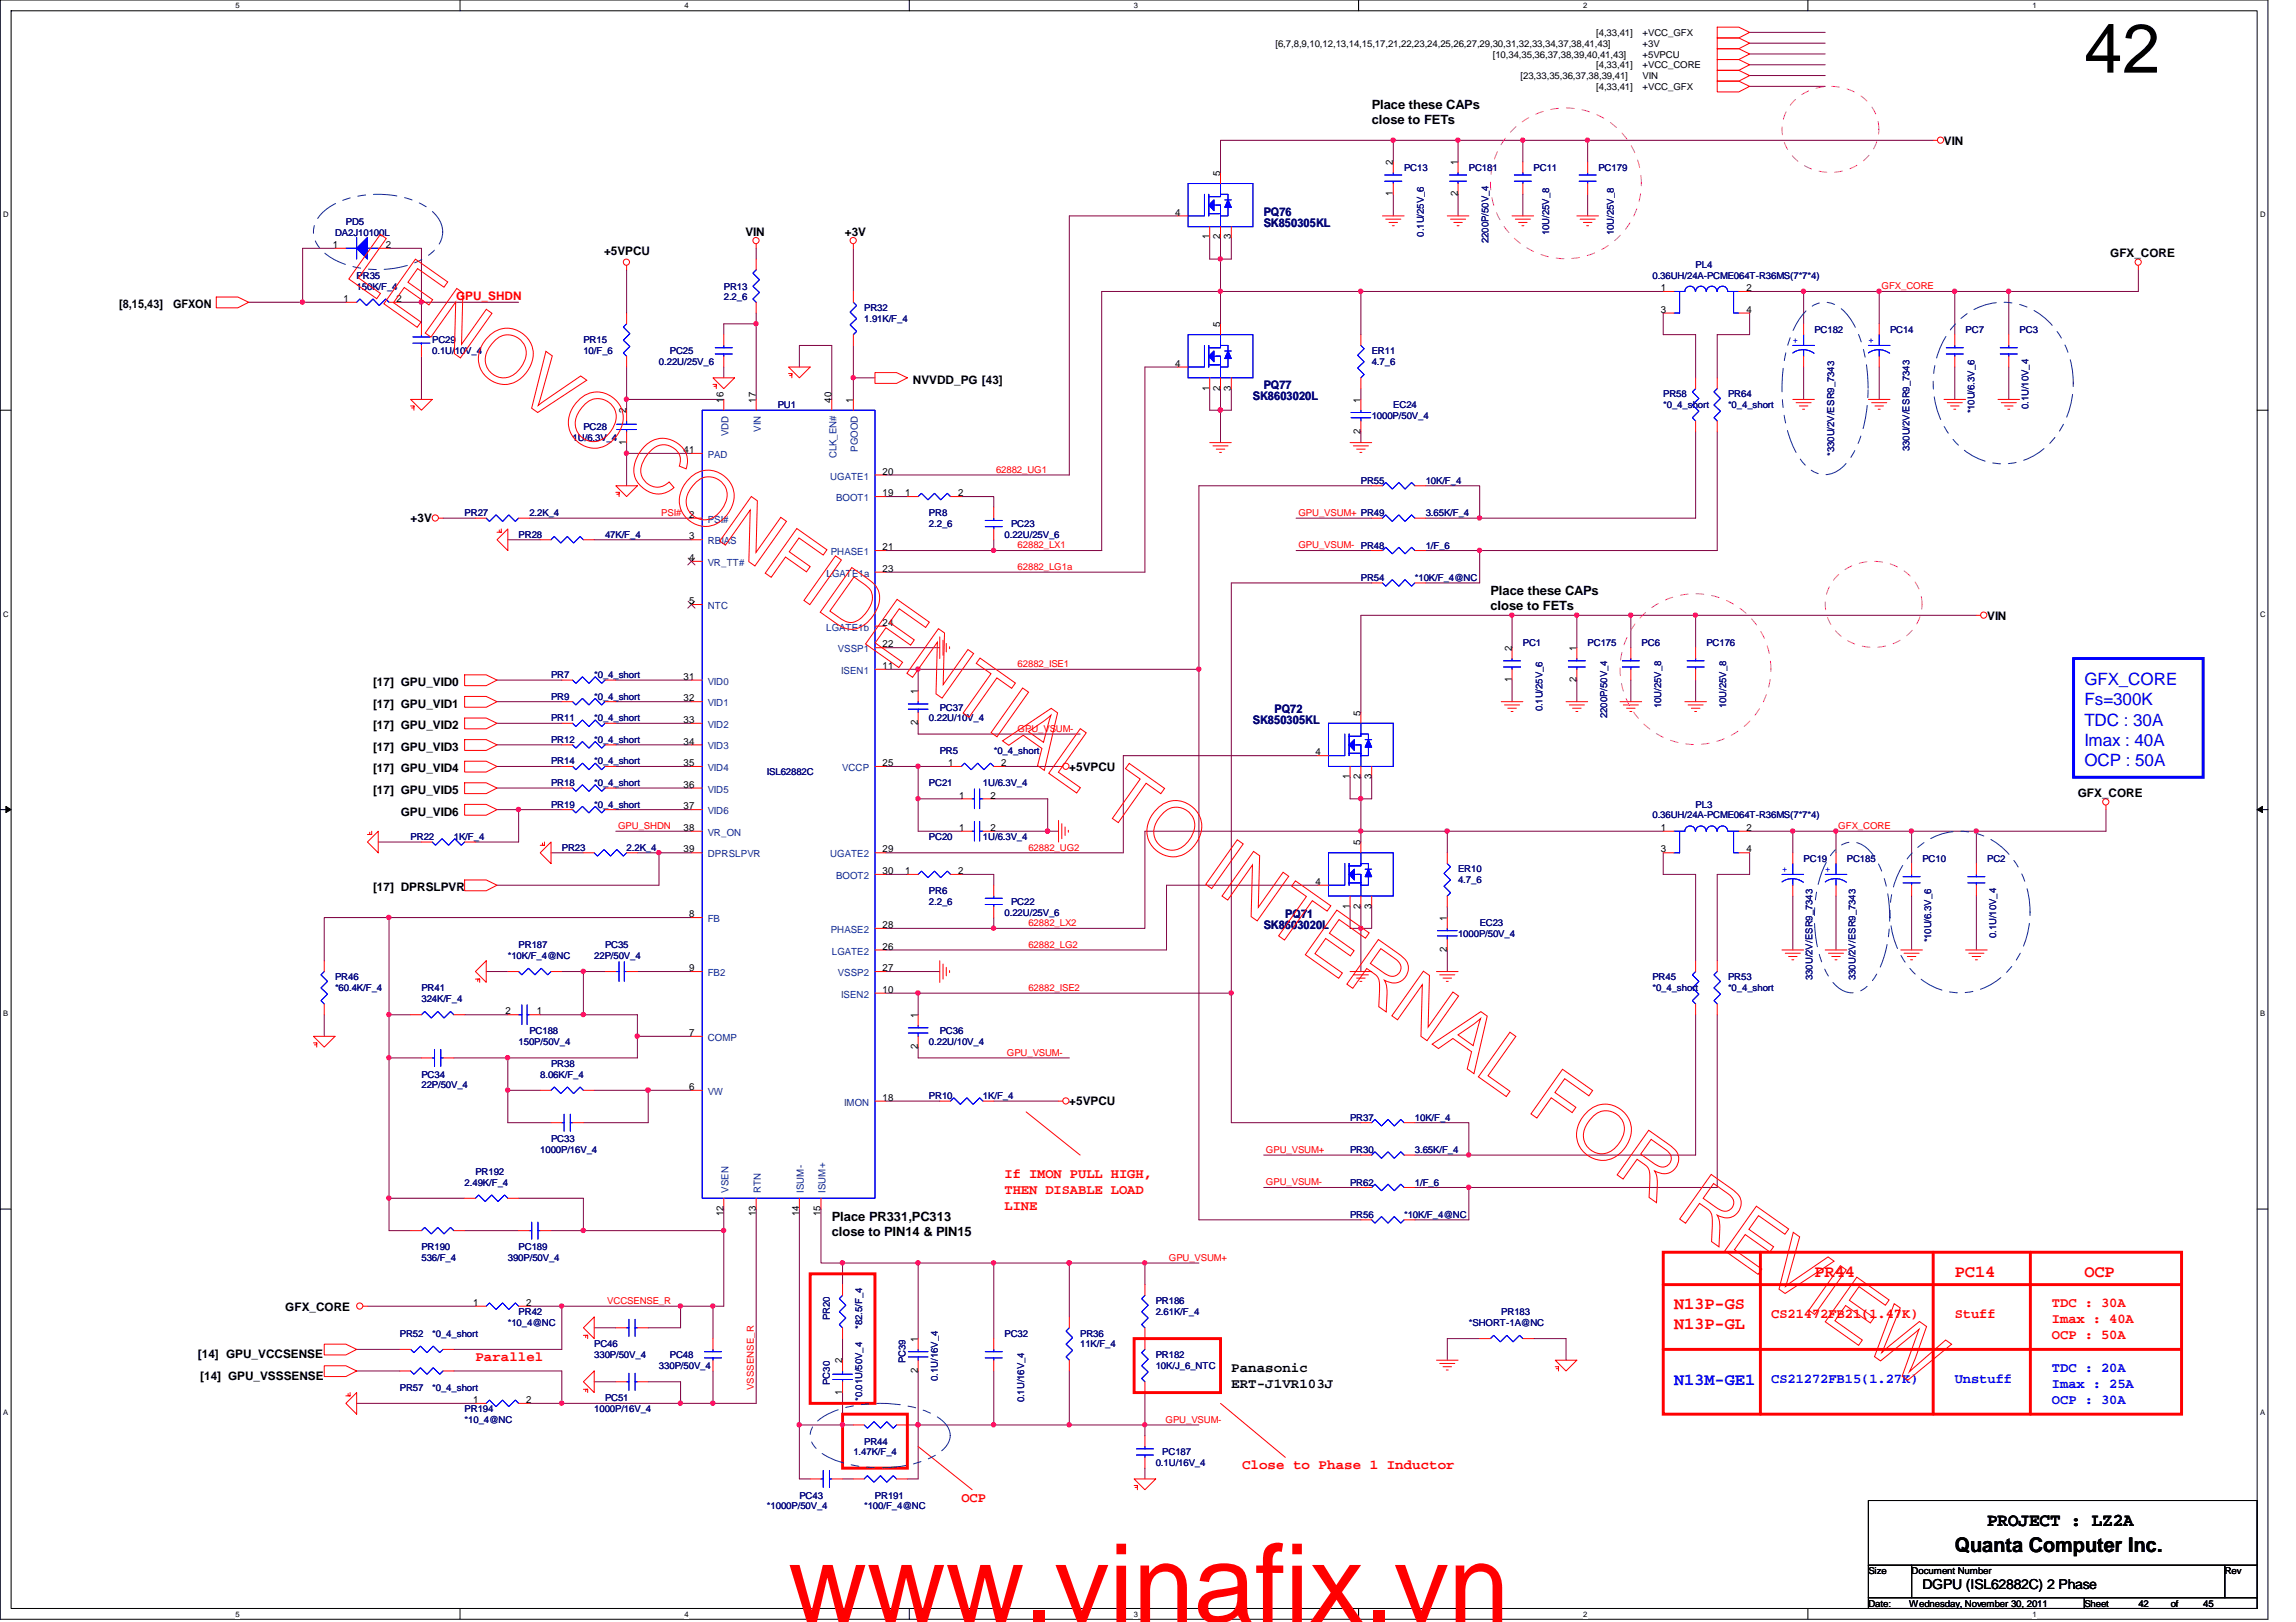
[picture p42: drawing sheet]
<svg xmlns="http://www.w3.org/2000/svg" width="297mm" height="210mm" viewBox="0 0 297 210" stroke-linecap="round" stroke-linejoin="round" font-family="sans-serif">
<defs><g id="words">
<text font-size="14.1" fill="#f00" x="102" y="209.9">www.vinafix.vn</text>
<text font-size="8.9" x="269.7" y="9.4">42</text>
<text font-size="2.6" x="252.9" y="200.8">Quanta Computer Inc.</text>
<text font-size="2.4" x="257.1" y="197.5">PROJECT : LZ2A</text>
<g font-size="2.2" fill="#00f">
<text x="269.7" y="88.6">GFX_CORE</text>
<text x="269.7" y="91.3">Fs=300K</text>
<text x="269.7" y="93.9">TDC : 30A</text>
<text x="269.7" y="96.5">Imax : 40A</text>
<text x="269.7" y="99.1">OCP : 50A</text>
<text x="216.6" y="179.2">N13M-GE1</text>
</g>
<g font-size="2.2" fill="#f00">
<text x="234.7" y="165.3">PR44</text>
<text x="252.9" y="165.3">PC14</text>
<text x="269.7" y="165.3">OCP</text>
<text x="216.6" y="169.5">N13P-GS</text>
<text x="216.6" y="172">N13P-GL</text>
</g>
<g font-size="1.8" fill="#f00">
<text x="130" y="152.4">If IMON PULL HIGH,</text>
<text x="130" y="154.5">THEN DISABLE LOAD</text>
<text x="130" y="156.5">LINE</text>
<text x="229.1" y="170.6">CS21472FB21(1.47K)</text>
<text x="252.9" y="170.6">Stuff</text>
<text x="265.5" y="169.2">TDC : 30A</text>
<text x="265.5" y="171.2">Imax : 40A</text>
<text x="265.5" y="173.3">OCP : 50A</text>
<text x="61.5" y="176.1">Parallel</text>
<text x="160.7" y="190.1">Close to Phase 1 Inductor</text>
<text x="124.4" y="194.3">OCP</text>
</g>
<g font-size="1.8">
<text x="159.3" y="177.5">Panasonic</text>
<text x="159.3" y="179.6">ERT-J1VR103J</text>
<text x="248.7" y="205.6">DGPU (ISL62882C) 2 Phase</text>
</g>
<g font-size="1.8" fill="#00f">
<text x="229.1" y="178.9">CS21272FB15(1.27K)</text>
<text x="252.9" y="178.9">Unstuff</text>
<text x="265.5" y="177.5">TDC : 20A</text>
<text x="265.5" y="179.6">Imax : 25A</text>
<text x="265.5" y="181.7">OCP : 30A</text>
</g>
<g font-size="1.7">
<text x="177.5" y="14.1">Place these CAPs</text>
<text x="177.5" y="16">close to FETs</text>
<text x="192.8" y="77">Place these CAPs</text>
<text x="192.8" y="78.9">close to FETs</text>
<text x="107.6" y="158">Place PR331,PC313</text>
<text x="107.6" y="159.9">close to PIN14 &amp; PIN15</text>
</g>
<g font-size="1.5">
<text x="251.5" y="18.8">VIN</text>
<text x="78.1" y="33">+5VPCU</text>
<text x="96.4" y="30.5">VIN</text>
<text x="109.3" y="30.5">+3V</text>
<text x="273" y="33.3">GFX_CORE</text>
<text x="15.4" y="39.9">[8,15,43]</text>
<text x="22.4" y="39.9">GFXON</text>
<text x="118.1" y="49.7">NVVDD_PG [43]</text>
<text x="53.1" y="67.5">+3V</text>
<text x="257.1" y="80.2">VIN</text>
<text x="48.3" y="88.8">[17] GPU_VID0</text>
<text x="48.3" y="91.6">[17] GPU_VID1</text>
<text x="48.3" y="94.4">[17] GPU_VID2</text>
<text x="48.3" y="97.2">[17] GPU_VID3</text>
<text x="48.3" y="99.9">[17] GPU_VID4</text>
<text x="138.3" y="99.8">+5VPCU</text>
<text x="48.3" y="102.7">[17] GPU_VID5</text>
<text x="51.9" y="105.5">GPU_VID6</text>
<text x="268.8" y="103.1">GFX_CORE</text>
<text x="48.3" y="115.3">[17] DPRSLPVR</text>
<text x="138.3" y="143">+5VPCU</text>
<text x="36.9" y="169.6">GFX_CORE</text>
<text x="25.6" y="175.8">[14] GPU_VCCSENSE</text>
<text x="25.9" y="178.6">[14] GPU_VSSSENSE</text>
</g>
<g font-size="1.5" fill="#000080">
<text x="163.5" y="28">PQ76</text>
<text x="163.5" y="29.4">SK850305KL</text>
<text x="162.1" y="51.7">SK8603020L</text>
<text x="163.5" y="50.3">PQ77</text>
<text x="162.1" y="93.6">SK850305KL</text>
<text x="164.9" y="92.2">PQ72</text>
<text x="166.3" y="118.8">PQ71</text>
<text x="163.5" y="120.2">SK8603020L</text>
</g>
<text font-size="1.5" fill="#f00" x="59" y="38.8">GPU_SHDN</text>
<g font-size="1.3">
<text x="157.9" y="22.8" transform="rotate(-90 157.9 22.8)">5</text>
<text x="180.2" y="21.4" transform="rotate(-90 180.2 21.4)">2</text>
<text x="188.6" y="21.4" transform="rotate(-90 188.6 21.4)">1</text>
<text x="152" y="27.9">4</text>
<text x="180.2" y="25.4" transform="rotate(-90 180.2 25.4)">1</text>
<text x="188.6" y="25.4" transform="rotate(-90 188.6 25.4)">2</text>
<text x="43" y="32.1">1</text>
<text x="49.9" y="32.1">2</text>
<text x="156.5" y="31" transform="rotate(-90 156.5 31)">1</text>
<text x="157.9" y="31" transform="rotate(-90 157.9 31)">2</text>
<text x="159.3" y="31" transform="rotate(-90 159.3 31)">3</text>
<text x="44.4" y="39.1">1</text>
<text x="51.3" y="39.1">2</text>
<text x="214.9" y="37.7">1</text>
<text x="214.9" y="40.5">3</text>
<text x="225.9" y="37.7">2</text>
<text x="225.9" y="40.5">4</text>
<text x="152" y="47.5">4</text>
<text x="157.9" y="42.3" transform="rotate(-90 157.9 42.3)">5</text>
<text x="81" y="53.5" transform="rotate(-90 81 53.5)">2</text>
<text x="93.6" y="52.1" transform="rotate(-90 93.6 52.1)">16</text>
<text x="97.8" y="52.1" transform="rotate(-90 97.8 52.1)">17</text>
<text x="107.6" y="52.1" transform="rotate(-90 107.6 52.1)">40</text>
<text x="110.4" y="52.1" transform="rotate(-90 110.4 52.1)">1</text>
<text x="156.5" y="50.5" transform="rotate(-90 156.5 50.5)">1</text>
<text x="157.9" y="50.5" transform="rotate(-90 157.9 50.5)">2</text>
<text x="159.3" y="50.5" transform="rotate(-90 159.3 50.5)">3</text>
<text x="176" y="52.1" transform="rotate(-90 176 52.1)">1</text>
<text x="81" y="57.5" transform="rotate(-90 81 57.5)">1</text>
<text x="88.4" y="58.6">41</text>
<text x="176" y="56.1" transform="rotate(-90 176 56.1)">2</text>
<text x="114.2" y="61.4">20</text>
<text x="114.2" y="64.2">19</text>
<text x="117.1" y="64.2">1</text>
<text x="123.9" y="64.2">2</text>
<text x="89.2" y="69.8">3</text>
<text x="89.2" y="67">2</text>
<text x="114.2" y="71.2">21</text>
<text x="89.2" y="72.6">4</text>
<text x="114.2" y="74">23</text>
<text x="89.2" y="78.2">5</text>
<text x="114.2" y="83.8">22</text>
<text x="114.2" y="81">24</text>
<text x="88.4" y="88">31</text>
<text x="114.2" y="86.6">11</text>
<text x="118.7" y="89.8" transform="rotate(-90 118.7 89.8)">1</text>
<text x="195.6" y="88.3" transform="rotate(-90 195.6 88.3)">1</text>
<text x="195.6" y="84.2" transform="rotate(-90 195.6 84.2)">2</text>
<text x="204" y="88.3" transform="rotate(-90 204 88.3)">2</text>
<text x="204" y="84.2" transform="rotate(-90 204 84.2)">1</text>
<text x="88.4" y="93.6">33</text>
<text x="88.4" y="90.8">32</text>
<text x="118.7" y="93.9" transform="rotate(-90 118.7 93.9)">2</text>
<text x="176" y="92.6" transform="rotate(-90 176 92.6)">5</text>
<text x="88.4" y="99.1">35</text>
<text x="88.4" y="96.4">34</text>
<text x="88.4" y="101.9">36</text>
<text x="114.2" y="99.1">25</text>
<text x="122.7" y="99.1">1</text>
<text x="129.5" y="99.1">2</text>
<text x="170.2" y="97.7">4</text>
<text x="174.6" y="100.8" transform="rotate(-90 174.6 100.8)">1</text>
<text x="176" y="100.8" transform="rotate(-90 176 100.8)">2</text>
<text x="177.4" y="100.8" transform="rotate(-90 177.4 100.8)">3</text>
<text x="88.4" y="107.5">38</text>
<text x="88.4" y="104.7">37</text>
<text x="124.1" y="107.5">1</text>
<text x="124.1" y="103.3">1</text>
<text x="128.1" y="107.5">2</text>
<text x="128.1" y="103.3">2</text>
<text x="214.9" y="107.5">1</text>
<text x="225.9" y="107.5">2</text>
<text x="88.4" y="110.3">39</text>
<text x="114.2" y="110.3">29</text>
<text x="114.2" y="113.1">30</text>
<text x="117.1" y="113.1">1</text>
<text x="123.9" y="113.1">2</text>
<text x="176" y="109.4" transform="rotate(-90 176 109.4)">5</text>
<text x="214.9" y="110.3">3</text>
<text x="225.9" y="110.3">4</text>
<text x="89.2" y="118.7">8</text>
<text x="170.2" y="114.5">4</text>
<text x="174.6" y="117.6" transform="rotate(-90 174.6 117.6)">1</text>
<text x="176" y="117.6" transform="rotate(-90 176 117.6)">2</text>
<text x="177.4" y="117.6" transform="rotate(-90 177.4 117.6)">3</text>
<text x="187.2" y="119.2" transform="rotate(-90 187.2 119.2)">1</text>
<text x="89.2" y="125.7">9</text>
<text x="114.2" y="125.7">27</text>
<text x="114.2" y="122.9">26</text>
<text x="114.2" y="120.1">28</text>
<text x="187.2" y="123.2" transform="rotate(-90 187.2 123.2)">2</text>
<text x="65.4" y="131.3">2</text>
<text x="69.5" y="131.3">1</text>
<text x="114.2" y="128.5">10</text>
<text x="118.7" y="131.7" transform="rotate(-90 118.7 131.7)">1</text>
<text x="89.2" y="134.1">7</text>
<text x="118.7" y="135.8" transform="rotate(-90 118.7 135.8)">2</text>
<text x="89.2" y="141.1">6</text>
<text x="114.2" y="142.5">18</text>
<text x="93.6" y="157.4" transform="rotate(-90 93.6 157.4)">12</text>
<text x="97.8" y="157.4" transform="rotate(-90 97.8 157.4)">13</text>
<text x="103.4" y="157.4" transform="rotate(-90 103.4 157.4)">14</text>
<text x="106.2" y="157.4" transform="rotate(-90 106.2 157.4)">15</text>
<text x="61.2" y="169">1</text>
<text x="68.1" y="169">2</text>
<text x="118.7" y="173.7" transform="rotate(-90 118.7 173.7)">1</text>
<text x="109" y="176.4" transform="rotate(-90 109 176.4)">2</text>
<text x="118.7" y="177.7" transform="rotate(-90 118.7 177.7)">2</text>
<text x="61.2" y="181.6">1</text>
<text x="68.1" y="181.6">2</text>
<text x="109" y="180.5" transform="rotate(-90 109 180.5)">1</text>
</g>
<g font-size="1.3" fill="#004080">
<text x="91.6" y="59.3">PAD</text>
<text x="94.2" y="56.4" transform="rotate(-90 94.2 56.4)">VDD</text>
<text x="98.4" y="55.9" transform="rotate(-90 98.4 55.9)">VIN</text>
<text x="108.2" y="59.3" transform="rotate(-90 108.2 59.3)">CLK_EN#</text>
<text x="111" y="58.5" transform="rotate(-90 111 58.5)">PGOOD</text>
<text x="107.4" y="62.1">UGATE1</text>
<text x="108.2" y="64.9">BOOT1</text>
<text x="91.6" y="70.4">RBIAS</text>
<text x="91.6" y="67.6">PSI#</text>
<text x="107.5" y="71.8">PHASE1</text>
<text x="91.6" y="73.2">VR_TT#</text>
<text x="106.9" y="74.6">LGATE1a</text>
<text x="91.6" y="78.8">NTC</text>
<text x="106.9" y="81.6">LGATE1b</text>
<text x="91.6" y="88.6">VID0</text>
<text x="108.4" y="84.4">VSSP1</text>
<text x="108.8" y="87.2">ISEN1</text>
<text x="91.6" y="94.2">VID2</text>
<text x="91.6" y="91.4">VID1</text>
<text x="91.6" y="99.8">VID4</text>
<text x="91.6" y="97">VID3</text>
<text x="109" y="99.8">VCCP</text>
<text x="91.6" y="102.6">VID5</text>
<text x="91.6" y="105.4">VID6</text>
<text x="91.6" y="108.2">VR_ON</text>
<text x="91.6" y="111">DPRSLPVR</text>
<text x="107.4" y="111">UGATE2</text>
<text x="108.2" y="113.7">BOOT2</text>
<text x="91.6" y="119.3">FB</text>
<text x="107.5" y="120.7">PHASE2</text>
<text x="107.6" y="123.5">LGATE2</text>
<text x="91.6" y="126.3">FB2</text>
<text x="108.4" y="126.3">VSSP2</text>
<text x="108.8" y="129.1">ISEN2</text>
<text x="91.6" y="134.7">COMP</text>
<text x="91.6" y="141.7">VW</text>
<text x="109.2" y="143.1">IMON</text>
<text x="94.2" y="154.3" transform="rotate(-90 94.2 154.3)">VSEN</text>
<text x="98.4" y="154.3" transform="rotate(-90 98.4 154.3)">RTN</text>
<text x="104" y="154.3" transform="rotate(-90 104 154.3)">ISUM-</text>
<text x="106.8" y="154.3" transform="rotate(-90 106.8 154.3)">ISUM+</text>
</g>
<g font-size="1.2">
<text x="206.5" y="4.7">[4,33,41]</text>
<text x="212.5" y="4.7">+VCC_GFX</text>
<text x="165" y="6.1">[6,7,8,9,10,12,13,14,15,17,21,22,23,24,25,26,27,29,30,31,32,33,34,37,38,41,43]</text>
<text x="193.1" y="7.5">[10,34,35,36,37,38,39,40,41,43]</text>
<text x="196.7" y="10.2">[23,33,35,36,37,38,39,41]</text>
<text x="206.5" y="8.8">[4,33,41]</text>
<text x="206.5" y="11.6">[4,33,41]</text>
<text x="212.5" y="6.1">+3V</text>
<text x="212.5" y="7.5">+5VPCU</text>
<text x="212.5" y="8.8">+VCC_CORE</text>
<text x="212.5" y="10.2">VIN</text>
<text x="212.5" y="11.6">+VCC_GFX</text>
<text x="241.7" y="203.7">Size</text>
<text x="247.3" y="203.7">Document Number</text>
<text x="287.8" y="203.7">Rev</text>
<text x="241.7" y="207.9">Date:</text>
<text x="247" y="207.9">Wednesday, November 30, 2011</text>
<text x="269.7" y="207.9">Sheet</text>
<text x="276.6" y="207.9">42</text>
<text x="280.8" y="207.9">of</text>
<text x="285" y="207.9">45</text>
</g>
<g font-size="1.2" fill="#000080">
<text x="181.6" y="22.1">PC13</text>
<text x="190" y="22.1">PC181</text>
<text x="198.4" y="22.1">PC11</text>
<text x="206.8" y="22.1">PC179</text>
<text x="44.7" y="29.1">PD5</text>
<text x="43.3" y="30.5">DA2J10100L</text>
<text x="184.2" y="30.6" transform="rotate(-90 184.2 30.6)">0.1U/25V_6</text>
<text x="192.6" y="31.5" transform="rotate(-90 192.6 31.5)">2200P/50V_4</text>
<text x="200.4" y="30.4" transform="rotate(-90 200.4 30.4)">10U/25V_8</text>
<text x="208.8" y="30.4" transform="rotate(-90 208.8 30.4)">10U/25V_8</text>
<text x="219.4" y="34.7">PL4</text>
<text x="46.1" y="36.1">PR35</text>
<text x="46.1" y="37.5">150K/F_4</text>
<text x="93.6" y="37.5">PR13</text>
<text x="93.6" y="38.9">2.2_6</text>
<text x="111.8" y="40.3">PR32</text>
<text x="111.8" y="41.7">1.91K/F_4</text>
<text x="213.8" y="36.1">0.36UH/24A-PCME064T-R36MS(7*7*4)</text>
<text x="55.9" y="44.4">PC29</text>
<text x="55.9" y="45.8">0.1U/10V_4</text>
<text x="75.5" y="44.4">PR15</text>
<text x="75.5" y="45.8">10/F_6</text>
<text x="85.3" y="47.2">0.22U/25V_6</text>
<text x="86.7" y="45.8">PC25</text>
<text x="177.5" y="45.8">ER11</text>
<text x="177.5" y="47.2">4.7_6</text>
<text x="234.7" y="43.1">PC182</text>
<text x="244.5" y="43.1">PC14</text>
<text x="254.3" y="43.1">PC7</text>
<text x="261.3" y="43.1">PC3</text>
<text x="100.6" y="52.8">PU1</text>
<text x="180.3" y="52.8">EC24</text>
<text x="215.2" y="51.4">PR58</text>
<text x="215.2" y="52.8">*0_4_short</text>
<text x="223.6" y="51.4">PR64</text>
<text x="223.6" y="52.8">*0_4_short</text>
<text x="255.4" y="53.5" transform="rotate(-90 255.4 53.5)">*10U/6.3V_6</text>
<text x="262.4" y="53" transform="rotate(-90 262.4 53)">0.1U/10V_4</text>
<text x="74.1" y="57">1U/6.3V_4</text>
<text x="75.5" y="55.6">PC28</text>
<text x="177.5" y="54.2">1000P/50V_4</text>
<text x="237.3" y="59" transform="rotate(-90 237.3 59)">*330U/2V/ESR9_7343</text>
<text x="247.1" y="58.4" transform="rotate(-90 247.1 58.4)">330U/2V/ESR9_7343</text>
<text x="176.1" y="62.6">PR55</text>
<text x="184.4" y="62.6">10K/F_4</text>
<text x="60.1" y="66.8">PR27</text>
<text x="67.1" y="69.6">PR28</text>
<text x="68.5" y="66.8">2.2K_4</text>
<text x="78.3" y="69.6">47K/F_4</text>
<text x="120.2" y="66.8">PR8</text>
<text x="120.2" y="68.2">2.2_6</text>
<text x="130" y="69.6">0.22U/25V_6</text>
<text x="130.8" y="68.2">PC23</text>
<text x="184.4" y="66.8">3.65K/F_4</text>
<text x="184.4" y="71">1/F_6</text>
<text x="176.1" y="75.2">PR54</text>
<text x="183" y="75.2">*10K/F_4@NC</text>
<text x="197" y="83.6">PC1</text>
<text x="205.4" y="83.6">PC175</text>
<text x="212.4" y="83.6">PC6</text>
<text x="220.8" y="83.6">PC176</text>
<text x="71.3" y="87.8">PR7</text>
<text x="76.9" y="87.8">*0_4_short</text>
<text x="71.3" y="93.3">PR11</text>
<text x="71.3" y="90.6">PR9</text>
<text x="76.9" y="93.3">*0_4_short</text>
<text x="76.9" y="90.6">*0_4_short</text>
<text x="120.2" y="93.3">0.22U/10V_4</text>
<text x="121.6" y="91.9">PC37</text>
<text x="199.6" y="92.1" transform="rotate(-90 199.6 92.1)">0.1U/25V_6</text>
<text x="207.9" y="92.9" transform="rotate(-90 207.9 92.9)">2200P/50V_4</text>
<text x="214.9" y="91.7" transform="rotate(-90 214.9 91.7)">10U/25V_8</text>
<text x="223.3" y="91.7" transform="rotate(-90 223.3 91.7)">10U/25V_8</text>
<text x="71.3" y="98.9">PR14</text>
<text x="71.3" y="101.7">PR18</text>
<text x="71.3" y="96.1">PR12</text>
<text x="76.9" y="98.9">*0_4_short</text>
<text x="76.9" y="101.7">*0_4_short</text>
<text x="76.9" y="96.1">*0_4_short</text>
<text x="99.2" y="100.3">ISL62882C</text>
<text x="120.2" y="101.7">PC21</text>
<text x="121.6" y="97.5">PR5</text>
<text x="127.2" y="101.7">1U/6.3V_4</text>
<text x="128.6" y="97.5">*0_4_short</text>
<text x="71.3" y="104.5">PR19</text>
<text x="76.9" y="104.5">*0_4_short</text>
<text x="213.8" y="105.9">0.36UH/24A-PCME064T-R36MS(7*7*4)</text>
<text x="219.4" y="104.5">PL3</text>
<text x="53.1" y="108.7">PR22</text>
<text x="58.7" y="108.7">1K/F_4</text>
<text x="72.7" y="110.1">PR23</text>
<text x="81.1" y="110.1">2.2K_4</text>
<text x="120.2" y="108.7">PC20</text>
<text x="127.2" y="108.7">1U/6.3V_4</text>
<text x="188.6" y="112.9">ER10</text>
<text x="233.3" y="111.5">PC19</text>
<text x="238.9" y="111.5">PC185</text>
<text x="248.7" y="111.5">PC10</text>
<text x="257.1" y="111.5">PC2</text>
<text x="120.2" y="115.7">PR6</text>
<text x="120.2" y="117.1">2.2_6</text>
<text x="130" y="118.5">0.22U/25V_6</text>
<text x="130.8" y="117.1">PC22</text>
<text x="188.6" y="114.3">4.7_6</text>
<text x="191.4" y="119.9">EC23</text>
<text x="65.7" y="124.1">*10K/F_4@NC</text>
<text x="67.1" y="122.7">PR187</text>
<text x="76.9" y="124.1">22P/50V_4</text>
<text x="78.3" y="122.7">PC35</text>
<text x="188.6" y="121.3">1000P/50V_4</text>
<text x="249.8" y="122" transform="rotate(-90 249.8 122)">*10U/6.3V_6</text>
<text x="258.2" y="121.4" transform="rotate(-90 258.2 121.4)">0.1U/10V_4</text>
<text x="43.3" y="126.9">PR46</text>
<text x="43.3" y="128.3">*60.4K/F_4</text>
<text x="54.5" y="128.3">PR41</text>
<text x="54.5" y="129.7">324K/F_4</text>
<text x="213.8" y="126.9">PR45</text>
<text x="213.8" y="128.3">*0_4_short</text>
<text x="223.6" y="126.9">PR53</text>
<text x="223.6" y="128.3">*0_4_short</text>
<text x="234.5" y="126.8" transform="rotate(-90 234.5 126.8)">330U/2V/ESR9_7343</text>
<text x="240.1" y="126.8" transform="rotate(-90 240.1 126.8)">330U/2V/ESR9_7343</text>
<text x="67.1" y="135.3">150P/50V_4</text>
<text x="68.5" y="133.9">PC188</text>
<text x="120.2" y="135.3">0.22U/10V_4</text>
<text x="121.6" y="133.9">PC36</text>
<text x="54.5" y="139.4">PC34</text>
<text x="54.5" y="140.8">22P/50V_4</text>
<text x="69.9" y="139.4">8.06K/F_4</text>
<text x="71.3" y="138">PR38</text>
<text x="120.2" y="142.2">PR10</text>
<text x="127.2" y="142.2">1K/F_4</text>
<text x="69.9" y="149.2">1000P/16V_4</text>
<text x="71.3" y="147.8">PC33</text>
<text x="174.7" y="149.2">PR30</text>
<text x="174.7" y="145">PR37</text>
<text x="183" y="149.2">3.65K/F_4</text>
<text x="183" y="145">10K/F_4</text>
<text x="60.1" y="153.4">2.49K/F_4</text>
<text x="61.5" y="152">PR192</text>
<text x="174.7" y="153.4">PR62</text>
<text x="183" y="153.4">1/F_6</text>
<text x="54.5" y="161.8">PR190</text>
<text x="67.1" y="161.8">PC189</text>
<text x="174.7" y="157.6">PR56</text>
<text x="181.6" y="157.6">*10K/F_4@NC</text>
<text x="54.5" y="163.2">536/F_4</text>
<text x="65.7" y="163.2">390P/50V_4</text>
<text x="51.7" y="173">PR52</text>
<text x="55.9" y="173">*0_4_short</text>
<text x="65.7" y="171.6">*10_4@NC</text>
<text x="67.1" y="170.2">PR42</text>
<text x="107.4" y="170.9" transform="rotate(-90 107.4 170.9)">PR20</text>
<text x="111.5" y="172" transform="rotate(-90 111.5 172)">*82.5/F_4</text>
<text x="130" y="173">PC32</text>
<text x="139.7" y="173">PR36</text>
<text x="149.5" y="168.8">PR186</text>
<text x="149.5" y="170.2">2.61K/F_4</text>
<text x="190" y="171.6">*SHORT-1A@NC</text>
<text x="194.2" y="170.2">PR183</text>
<text x="51.7" y="180">PR57</text>
<text x="55.9" y="180">*0_4_short</text>
<text x="76.9" y="174.4">PC46</text>
<text x="76.9" y="175.8">330P/50V_4</text>
<text x="85.3" y="177.2">330P/50V_4</text>
<text x="86.7" y="175.8">PC48</text>
<text x="107.4" y="179.2" transform="rotate(-90 107.4 179.2)">PC30</text>
<text x="117.1" y="176.4" transform="rotate(-90 117.1 176.4)">PC39</text>
<text x="121.3" y="178.7" transform="rotate(-90 121.3 178.7)">0.1U/16V_4</text>
<text x="139.7" y="174.4">11K/F_4</text>
<text x="149.5" y="175.8">PR182</text>
<text x="149.5" y="177.2">10K/J_6_NTC</text>
<text x="60.1" y="182.8">PR194</text>
<text x="60.1" y="184.1">*10_4@NC</text>
<text x="76.9" y="182.8">1000P/16V_4</text>
<text x="78.3" y="181.4">PC51</text>
<text x="111.5" y="181.3" transform="rotate(-90 111.5 181.3)">*0.01U/50V_4</text>
<text x="132.5" y="181.5" transform="rotate(-90 132.5 181.5)">0.1U/16V_4</text>
<text x="110.4" y="188.3">1.47K/F_4</text>
<text x="111.8" y="186.9">PR44</text>
<text x="149.5" y="189.7">0.1U/16V_4</text>
<text x="150.4" y="188.3">PC187</text>
<text x="99.2" y="195.3">*1000P/50V_4</text>
<text x="103.4" y="193.9">PC43</text>
<text x="111.8" y="195.3">*100/F_4@NC</text>
<text x="113.2" y="193.9">PR191</text>
</g>
<g font-size="1.2" fill="#f00">
<text x="243.4" y="37.4">GFX_CORE</text>
<text x="128.9" y="61.2">62882_UG1</text>
<text x="85.6" y="66.8">PSI#</text>
<text x="131.7" y="71">62882_LX1</text>
<text x="168" y="71">GPU_VSUM- PR48</text>
<text x="168" y="66.8">GPU_VSUM+ PR49</text>
<text x="131.7" y="73.7">62882_LG1a</text>
<text x="131.7" y="86.3">62882_ISE1</text>
<text x="131.7" y="94.7">GPU_VSUM-</text>
<text x="80" y="107.3">GPU_SHDN</text>
<text x="237.8" y="107.3">GFX_CORE</text>
<text x="133.1" y="110.1">62882_UG2</text>
<text x="133.1" y="119.8">62882_LX2</text>
<text x="133.1" y="122.6">62882_LG2</text>
<text x="133.1" y="128.2">62882_ISE2</text>
<text x="130.3" y="136.6">GPU_VSUM-</text>
<text x="163.8" y="149.2">GPU_VSUM+</text>
<text x="163.8" y="153.4">GPU_VSUM-</text>
<text x="151.2" y="163.2">GPU_VSUM+</text>
<text x="78.6" y="168.7">VCCSENSE_R</text>
<text x="97.5" y="179.9" transform="rotate(-90 97.5 179.9)">VSSSENSE_R</text>
<text x="150.8" y="184.1">GPU_VSUM-</text>
</g>
<g font-size="1.2" fill="#00f">
<text x="231.9" y="44.4">+</text>
<text x="241.7" y="44.4">+</text>
<text x="230.5" y="112.9">+</text>
<text x="236.1" y="112.9">+</text>
</g>
<g font-size="1">
<text x="30.5" y="1.1">5</text>
<text x="88.6" y="1.1">4</text>
<text x="146.7" y="1.1">3</text>
<text x="204.8" y="1.1">2</text>
<text x="262.9" y="1.1">1</text>
<text x=".4" y="28.1">D</text>
<text x="292.4" y="28.1">D</text>
<text x=".4" y="79.8">C</text>
<text x="292.4" y="79.8">C</text>
<text x=".4" y="131.5">B</text>
<text x="292.4" y="131.5">B</text>
<text x=".4" y="183.2">A</text>
<text x="292.4" y="183.2">A</text>
<text x="30.5" y="209.2">5</text>
<text x="88.6" y="209.2">4</text>
<text x="146.7" y="209.2">3</text>
<text x="204.8" y="209.2">2</text>
<text x="262.9" y="209.2">1</text>
</g>
</g></defs>
<path d="M0 0h293.4v209.5h-293.4zM1.4 1.4h290.6v206.8h-290.6z" fill="none" stroke="#000" stroke-width=".13"/>
<g fill="#fff">
<path d="M30.5 .2h.5v1.1h-.5z"/>
<path d="M30.5 208.3h.5v1.1h-.5z"/>
</g>
<path d="M59.5 0v1.4M59.5 208.2v1.3" fill="none" stroke="#000" stroke-width=".13"/>
<g fill="#fff">
<path d="M88.6 .2h.5v1.1h-.5z"/>
<path d="M88.6 208.3h.5v1.1h-.5z"/>
</g>
<path d="M117.6 0v1.4M117.6 208.2v1.3" fill="none" stroke="#000" stroke-width=".13"/>
<g fill="#fff">
<path d="M146.7 .2h.5v1.1h-.5z"/>
<path d="M146.7 208.3h.5v1.1h-.5z"/>
</g>
<path d="M175.8 0v1.4M175.8 208.2v1.3" fill="none" stroke="#000" stroke-width=".13"/>
<g fill="#fff">
<path d="M204.8 .2h.6v1.1h-.6z"/>
<path d="M204.8 208.3h.6v1.1h-.6z"/>
</g>
<path d="M233.9 0v1.4M233.9 208.2v1.3" fill="none" stroke="#000" stroke-width=".13"/>
<g fill="#fff">
<path d="M262.9 .2h.6v1.1h-.6z"/>
<path d="M262.9 208.3h.6v1.1h-.6z"/>
<path d="M.4 27.2h.7v1.1h-.7z"/>
<path d="M292.4 27.2h.7v1.1h-.7z"/>
<path d="M.4 78.9h.7v1.1h-.7z"/>
<path d="M292.4 78.9h.7v1.1h-.7z"/>
</g>
<path d="M0 53.1h1.4M292 53.1h1.4" fill="none" stroke="#000" stroke-width=".13"/>
<g fill="#fff">
<path d="M.4 130.6h.7v1.1h-.7z"/>
<path d="M292.4 130.6h.6v1.1h-.6z"/>
</g>
<path d="M0 104.8h1.4M.8 104.4l.6 .4-.6 .4zM292 104.8l.7-.4v.8zM292 104.8h1.4" fill="none" stroke="#000" stroke-width=".13"/>
<path d="M.8 104.4l.6 .4-.6 .4zM292 104.8l.7-.4v.8z" fill="#000"/>
<g fill="#fff">
<path d="M.4 182.3h.7v1.1h-.7z"/>
<path d="M292.4 182.3h.6v1.1h-.6z"/>
</g>
<path d="M0 156.5h1.4M292 156.5h1.4" fill="none" stroke="#000" stroke-width=".13"/>
<path d="M81.1 34.9v5.6M259.9 37.7v5.6M252.9 47.5v4.2M187.2 107.6h28M226.4 107.6h5.5M231.9 116v6.9M237.5 107.6h9.8v4.2" fill="none" stroke="#800040" stroke-width=".13"/>
<circle cx="187.2" cy="107.5" r=".29" fill="#f0f"/>
<circle cx="187.2" cy="107.5" r=".29" fill="none" stroke="#f0f" stroke-width=".13"/>
<path d="M231.9 107.6v2.8M247.3 107.6h8.4" fill="none" stroke="#800040" stroke-width=".13"/>
<circle cx="247.3" cy="107.5" r=".29" fill="#f0f"/>
<circle cx="247.3" cy="107.5" r=".29" fill="none" stroke="#f0f" stroke-width=".13"/>
<path d="M255.7 107.6v4.2" fill="none" stroke="#800040" stroke-width=".13"/>
<circle cx="255.7" cy="107.5" r=".29" fill="#f0f"/>
<circle cx="255.7" cy="107.5" r=".29" fill="none" stroke="#f0f" stroke-width=".13"/>
<path d="M259.9 47.5v4.2M204 79.6h7v4.2M191.4 173.2h-4.2v2.8M198.4 173.2h4.2v2.8" fill="none" stroke="#800040" stroke-width=".13"/>
<circle cx="204" cy="79.6" r=".29" fill="#f0f"/>
<circle cx="204" cy="79.6" r=".29" fill="none" stroke="#f0f" stroke-width=".13"/>
<path d="M177.5 62.9h-22.4v23.7M118.8 99.2v4.2M174.7 117.3v2.8h1.4M72.7 181.6h15.3" fill="none" stroke="#800040" stroke-width=".13"/>
<circle cx="118.8" cy="103.4" r=".29" fill="#f0f"/>
<circle cx="118.8" cy="103.4" r=".29" fill="none" stroke="#f0f" stroke-width=".13"/>
<circle cx="118.8" cy="99.2" r=".29" fill="#f0f"/>
<circle cx="118.8" cy="99.2" r=".29" fill="none" stroke="#f0f" stroke-width=".13"/>
<path d="M114.6 99.2h4.2M79.7 107.6h9.7M118.8 107.6h5.6M97.8 156.5v25.1h-5.6M92.2 169h1.4" fill="none" stroke="#800040" stroke-width=".13"/>
<circle cx="92.2" cy="181.6" r=".29" fill="#f0f"/>
<circle cx="92.2" cy="181.6" r=".29" fill="none" stroke="#f0f" stroke-width=".13"/>
<path d="M118.8 103.4v4.2M148.1 107.6h28M60.1 131.3h5.6M82.5 134.1h6.9" fill="none" stroke="#800040" stroke-width=".13"/>
<circle cx="82.4" cy="134.1" r=".29" fill="#f0f"/>
<circle cx="82.4" cy="134.1" r=".29" fill="none" stroke="#f0f" stroke-width=".13"/>
<path d="M176.1 37.7v5.6M128.6 103.4h6.9M148.1 107.6v12.5h-19.5M82.5 131.3v2.8M83.9 178.8h4.1v2.8" fill="none" stroke="#800040" stroke-width=".13"/>
<circle cx="176" cy="37.7" r=".29" fill="#f0f"/>
<circle cx="176" cy="37.7" r=".29" fill="none" stroke="#f0f" stroke-width=".13"/>
<path d="M135.5 103.4v4.2" fill="none" stroke="#800040" stroke-width=".13"/>
<circle cx="135.5" cy="107.5" r=".29" fill="#f0f"/>
<circle cx="135.5" cy="107.5" r=".29" fill="none" stroke="#f0f" stroke-width=".13"/>
<path d="M128.6 107.6h6.9" fill="none" stroke="#800040" stroke-width=".13"/>
<circle cx="135.5" cy="107.5" r=".29" fill="#f0f"/>
<circle cx="135.5" cy="107.5" r=".29" fill="none" stroke="#f0f" stroke-width=".13"/>
<path d="M157.9 53.1v4.2M163.5 149.5h12.6M83.9 171.8h4.1" fill="none" stroke="#800040" stroke-width=".13"/>
<circle cx="157.9" cy="53.1" r=".29" fill="#f0f"/>
<circle cx="157.9" cy="53.1" r=".29" fill="none" stroke="#f0f" stroke-width=".13"/>
<path d="M155.1 86.6v71.3M124.4 113.2h4.2M92.2 169h-4.2v2.8" fill="none" stroke="#800040" stroke-width=".13"/>
<circle cx="92.2" cy="169" r=".29" fill="#f0f"/>
<circle cx="92.2" cy="169" r=".29" fill="none" stroke="#f0f" stroke-width=".13"/>
<path d="M110.4 44.7v4.2" fill="none" stroke="#800040" stroke-width=".13"/>
<circle cx="110.4" cy="48.9" r=".29" fill="#f0f"/>
<circle cx="110.4" cy="48.9" r=".29" fill="none" stroke="#f0f" stroke-width=".13"/>
<path d="M113.2 48.9h-2.8v2.8M88 181.6h4.2" fill="none" stroke="#800040" stroke-width=".13"/>
<circle cx="88" cy="181.6" r=".29" fill="#f0f"/>
<circle cx="88" cy="181.6" r=".29" fill="none" stroke="#f0f" stroke-width=".13"/>
<path d="M107.6 44.7h-4.2v2.8M195.6 79.6h-19.5v12.6M145.3 97.8h25.2M135.5 107.6h1.4M150.9 114.6h19.6M176.1 103.4v4.2M215.2 113.2h4.2v11.1M222.2 113.2v11.1M222.2 131.3v22.4" fill="none" stroke="#800040" stroke-width=".13"/>
<circle cx="176" cy="107.5" r=".29" fill="#f0f"/>
<circle cx="176" cy="107.5" r=".29" fill="none" stroke="#f0f" stroke-width=".13"/>
<circle cx="176" cy="103.4" r=".29" fill="#f0f"/>
<circle cx="176" cy="103.4" r=".29" fill="none" stroke="#f0f" stroke-width=".13"/>
<path d="M222.2 113.2h4.2M219.4 131.3v18.2M183 153.7h7v4.2h-7M190 153.7h32.2" fill="none" stroke="#800040" stroke-width=".13"/>
<circle cx="190" cy="153.6" r=".29" fill="#f0f"/>
<circle cx="190" cy="153.6" r=".29" fill="none" stroke="#f0f" stroke-width=".13"/>
<path d="M81.1 58.7h8.3M176.1 120.1v5.6" fill="none" stroke="#800040" stroke-width=".13"/>
<circle cx="176" cy="120.1" r=".29" fill="#f0f"/>
<circle cx="176" cy="120.1" r=".29" fill="none" stroke="#f0f" stroke-width=".13"/>
<path d="M50.3 118.7h39.1M71.3 110.4h4.2M128.6 118.7v1.4" fill="none" stroke="#800040" stroke-width=".13"/>
<circle cx="50.3" cy="118.7" r=".29" fill="#f0f"/>
<circle cx="50.3" cy="118.7" r=".29" fill="none" stroke="#f0f" stroke-width=".13"/>
<path d="M97.8 32.1v1.4M138.3 27.9h14M93.6 41.9v1.4M97.8 41.9v9.8M107.6 44.7v7M114.6 61.5h23.7M163.5 153.7h12.6M118.8 184.4h9.8" fill="none" stroke="#800040" stroke-width=".13"/>
<circle cx="97.8" cy="41.9" r=".29" fill="#f0f"/>
<circle cx="97.8" cy="41.9" r=".29" fill="none" stroke="#f0f" stroke-width=".13"/>
<path d="M93.6 47.5v1.4M97.8 40.5v1.4h-4.2M103.4 156.5v27.9" fill="none" stroke="#800040" stroke-width=".13"/>
<circle cx="103.4" cy="184.4" r=".29" fill="#f0f"/>
<circle cx="103.4" cy="184.4" r=".29" fill="none" stroke="#f0f" stroke-width=".13"/>
<path d="M259.9 37.7h16.7M159.3 75.4v53.1" fill="none" stroke="#800040" stroke-width=".13"/>
<circle cx="259.8" cy="37.7" r=".29" fill="#f0f"/>
<circle cx="259.8" cy="37.7" r=".29" fill="none" stroke="#f0f" stroke-width=".13"/>
<path d="M110.4 32.1v5.6M65.7 69.8h4.2M124.4 64.3h4.2v1.4M82.5 125.7h6.9M155.1 157.9h21M47.5 169h14M88 169h-15.3v5.6h-14M103.4 191.4h1.4" fill="none" stroke="#800040" stroke-width=".13"/>
<circle cx="88" cy="169" r=".29" fill="#f0f"/>
<circle cx="88" cy="169" r=".29" fill="none" stroke="#f0f" stroke-width=".13"/>
<path d="M130 99.2h6.9M75.5 125.7v5.6" fill="none" stroke="#800040" stroke-width=".13"/>
<circle cx="75.4" cy="125.7" r=".29" fill="#f0f"/>
<circle cx="75.4" cy="125.7" r=".29" fill="none" stroke="#f0f" stroke-width=".13"/>
<path d="M114.6 83.8h7M69.9 131.3h5.6M75.5 125.7h2.8M128.6 142.5h8.3M58.7 177.4h14M109 163.4h9.8" fill="none" stroke="#800040" stroke-width=".13"/>
<circle cx="118.8" cy="163.4" r=".29" fill="#f0f"/>
<circle cx="118.8" cy="163.4" r=".29" fill="none" stroke="#f0f" stroke-width=".13"/>
<path d="M72.7 177.4v4.2" fill="none" stroke="#800040" stroke-width=".13"/>
<circle cx="72.7" cy="181.6" r=".29" fill="#f0f"/>
<circle cx="72.7" cy="181.6" r=".29" fill="none" stroke="#f0f" stroke-width=".13"/>
<path d="M114.6 64.3h2.8M145.3 97.8v12.6h-30.7M109 163.4v2.8M68.5 181.6h4.2" fill="none" stroke="#800040" stroke-width=".13"/>
<circle cx="109" cy="163.4" r=".29" fill="#f0f"/>
<circle cx="109" cy="163.4" r=".29" fill="none" stroke="#f0f" stroke-width=".13"/>
<path d="M184.4 67.1h7M46.1 174.6h5.6M76.9 171.8h2.8M76.9 178.8h2.8" fill="none" stroke="#800040" stroke-width=".13"/>
<circle cx="191.4" cy="67" r=".29" fill="#f0f"/>
<circle cx="191.4" cy="67" r=".29" fill="none" stroke="#f0f" stroke-width=".13"/>
<path d="M46.1 177.4h5.6M118.8 163.4h9.8M128.6 184.4h9.7" fill="none" stroke="#800040" stroke-width=".13"/>
<circle cx="138.3" cy="184.4" r=".29" fill="#f0f"/>
<circle cx="138.3" cy="184.4" r=".29" fill="none" stroke="#f0f" stroke-width=".13"/>
<path d="M184.4 62.9h7v4.2h28M62.9 125.7h2.8M92.2 169v4.2M109 180.2v4.2h-5.6" fill="none" stroke="#800040" stroke-width=".13"/>
<circle cx="109" cy="184.4" r=".29" fill="#f0f"/>
<circle cx="109" cy="184.4" r=".29" fill="none" stroke="#f0f" stroke-width=".13"/>
<path d="M81.1 51.7v1.4M128.6 69.8v1.4M92.2 177.4v4.2M128.6 163.4v9.8M103.4 184.4v7" fill="none" stroke="#800040" stroke-width=".13"/>
<circle cx="81" cy="51.7" r=".29" fill="#f0f"/>
<circle cx="81" cy="51.7" r=".29" fill="none" stroke="#f0f" stroke-width=".13"/>
<path d="M118.8 163.4v9.8M128.6 163.4h9.7M109 184.4h1.4" fill="none" stroke="#800040" stroke-width=".13"/>
<circle cx="138.3" cy="163.4" r=".29" fill="#f0f"/>
<circle cx="138.3" cy="163.4" r=".29" fill="none" stroke="#f0f" stroke-width=".13"/>
<circle cx="128.5" cy="163.4" r=".29" fill="#f0f"/>
<circle cx="128.5" cy="163.4" r=".29" fill="none" stroke="#f0f" stroke-width=".13"/>
<path d="M81.1 51.7h12.5M81.1 57.3v1.4M174.7 100.6v2.8h1.4v-2.8M72.7 125.7h2.8M114.6 125.7h7M46.1 181.6h15.4M148.1 184.4v1.4M148.1 190v1.4" fill="none" stroke="#800040" stroke-width=".13"/>
<circle cx="81" cy="58.6" r=".29" fill="#f0f"/>
<circle cx="81" cy="58.6" r=".29" fill="none" stroke="#f0f" stroke-width=".13"/>
<path d="M81.1 58.7v4.2M118.8 177.4v7" fill="none" stroke="#800040" stroke-width=".13"/>
<circle cx="118.8" cy="184.4" r=".29" fill="#f0f"/>
<circle cx="118.8" cy="184.4" r=".29" fill="none" stroke="#f0f" stroke-width=".13"/>
<path d="M142.5 37.7h15.4M148.1 163.4h7M117.4 184.4h1.4" fill="none" stroke="#800040" stroke-width=".13"/>
<circle cx="148.1" cy="163.4" r=".29" fill="#f0f"/>
<circle cx="148.1" cy="163.4" r=".29" fill="none" stroke="#f0f" stroke-width=".13"/>
<path d="M128.6 177.4v7" fill="none" stroke="#800040" stroke-width=".13"/>
<circle cx="128.5" cy="184.4" r=".29" fill="#f0f"/>
<circle cx="128.5" cy="184.4" r=".29" fill="none" stroke="#f0f" stroke-width=".13"/>
<path d="M114.6 71.2h14M118.8 99.2h4.2M118.8 128.5v2.8M118.8 135.5v1.4M148.1 184.4h7" fill="none" stroke="#800040" stroke-width=".13"/>
<circle cx="128.5" cy="71.2" r=".29" fill="#f0f"/>
<circle cx="128.5" cy="71.2" r=".29" fill="none" stroke="#f0f" stroke-width=".13"/>
<path d="M142.5 37.7v33.5h-13.9M148.1 47.5h4.2M114.6 74h33.5M114.6 122.9h36.3M114.6 128.5h4.2M106.2 156.5v6.9h2.8" fill="none" stroke="#800040" stroke-width=".13"/>
<circle cx="118.8" cy="128.5" r=".29" fill="#f0f"/>
<circle cx="118.8" cy="128.5" r=".29" fill="none" stroke="#f0f" stroke-width=".13"/>
<path d="M118.8 128.5h40.5" fill="none" stroke="#800040" stroke-width=".13"/>
<circle cx="159.3" cy="128.5" r=".29" fill="#f0f"/>
<circle cx="159.3" cy="128.5" r=".29" fill="none" stroke="#f0f" stroke-width=".13"/>
<path d="M150.9 114.6v8.3M50.3 136.9v18.2" fill="none" stroke="#800040" stroke-width=".13"/>
<circle cx="50.3" cy="136.9" r=".29" fill="#f0f"/>
<circle cx="50.3" cy="136.9" r=".29" fill="none" stroke="#f0f" stroke-width=".13"/>
<circle cx="50.3" cy="155" r=".29" fill="#f0f"/>
<circle cx="50.3" cy="155" r=".29" fill="none" stroke="#f0f" stroke-width=".13"/>
<path d="M118.8 86.6h36.3" fill="none" stroke="#800040" stroke-width=".13"/>
<circle cx="155.1" cy="86.6" r=".29" fill="#f0f"/>
<circle cx="155.1" cy="86.6" r=".29" fill="none" stroke="#f0f" stroke-width=".13"/>
<circle cx="118.8" cy="86.6" r=".29" fill="#f0f"/>
<circle cx="118.8" cy="86.6" r=".29" fill="none" stroke="#f0f" stroke-width=".13"/>
<path d="M118.8 86.6v2.8M114.6 120.1h14M159.3 128.5v16.8" fill="none" stroke="#800040" stroke-width=".13"/>
<circle cx="128.5" cy="120.1" r=".29" fill="#f0f"/>
<circle cx="128.5" cy="120.1" r=".29" fill="none" stroke="#f0f" stroke-width=".13"/>
<g fill="none" stroke="#800040" stroke-width=".13">
<path d="M157.9 18.2v4.2M180.3 18.2v2.8M138.3 27.9v33.6M157.9 33.5v4.2M148.1 47.5v26.5M219.4 43.3v5.6M222.2 55.9v15.3h-30.8M222.2 43.3v5.6M118.8 93.6v1.4M71.3 159.3h4.2M93.6 156.5v12.5M109 191.4h1.4"/>
<path d="M117.4 191.4h1.4"/>
</g>
<circle cx="191.4" cy="71.2" r=".29" fill="#f0f"/>
<circle cx="191.4" cy="71.2" r=".29" fill="none" stroke="#f0f" stroke-width=".13"/>
<path d="M183 149.5h7" fill="none" stroke="#800040" stroke-width=".13"/>
<circle cx="190" cy="149.5" r=".29" fill="#f0f"/>
<circle cx="190" cy="149.5" r=".29" fill="none" stroke="#f0f" stroke-width=".13"/>
<path d="M157.9 37.7v4.2M156.5 50.3v2.8h1.4M157.9 53.1h1.4M157.9 50.3v2.8M215.2 43.3h4.2M219.4 55.9v11.2M167.7 71.2h9.8M184.4 75.4h7" fill="none" stroke="#800040" stroke-width=".13"/>
<circle cx="157.9" cy="53.1" r=".29" fill="#f0f"/>
<circle cx="157.9" cy="53.1" r=".29" fill="none" stroke="#f0f" stroke-width=".13"/>
<path d="M159.3 50.3v2.8M118.8 184.4v7" fill="none" stroke="#800040" stroke-width=".13"/>
<circle cx="118.8" cy="184.4" r=".29" fill="#f0f"/>
<circle cx="118.8" cy="184.4" r=".29" fill="none" stroke="#f0f" stroke-width=".13"/>
<path d="M157.9 18.2h22.4M157.9 37.7h18.2M76.9 69.8h12.5M183 145.3h7v4.2h29.4" fill="none" stroke="#800040" stroke-width=".13"/>
<circle cx="157.9" cy="37.7" r=".29" fill="#f0f"/>
<circle cx="157.9" cy="37.7" r=".29" fill="none" stroke="#f0f" stroke-width=".13"/>
<path d="M81.1 47.5v4.2M114.6 86.6h4.2M75.5 155.1v4.2h18.1" fill="none" stroke="#800040" stroke-width=".13"/>
<circle cx="93.6" cy="159.2" r=".29" fill="#f0f"/>
<circle cx="93.6" cy="159.2" r=".29" fill="none" stroke="#f0f" stroke-width=".13"/>
<circle cx="75.4" cy="159.2" r=".29" fill="#f0f"/>
<circle cx="75.4" cy="159.2" r=".29" fill="none" stroke="#f0f" stroke-width=".13"/>
<path d="M50.3 118.7v12.6M50.3 131.3v5.6h4.2M50.3 131.3h2.8M82.5 134.1v2.8h-16.8M50.3 155.1v4.2" fill="none" stroke="#800040" stroke-width=".13"/>
<circle cx="50.3" cy="131.3" r=".29" fill="#f0f"/>
<circle cx="50.3" cy="131.3" r=".29" fill="none" stroke="#f0f" stroke-width=".13"/>
<path d="M75.5 131.3h7" fill="none" stroke="#800040" stroke-width=".13"/>
<circle cx="75.4" cy="131.3" r=".29" fill="#f0f"/>
<circle cx="75.4" cy="131.3" r=".29" fill="none" stroke="#f0f" stroke-width=".13"/>
<path d="M65.7 136.9v4.2h4.2M75.5 145.3h8.4" fill="none" stroke="#800040" stroke-width=".13"/>
<circle cx="65.7" cy="141.1" r=".29" fill="#f0f"/>
<circle cx="65.7" cy="141.1" r=".29" fill="none" stroke="#f0f" stroke-width=".13"/>
<circle cx="65.7" cy="136.9" r=".29" fill="#f0f"/>
<circle cx="65.7" cy="136.9" r=".29" fill="none" stroke="#f0f" stroke-width=".13"/>
<path d="M50.3 159.3h2.8M65.7 145.3h5.6M83.9 141.1v4.2" fill="none" stroke="#800040" stroke-width=".13"/>
<circle cx="83.8" cy="141.1" r=".29" fill="#f0f"/>
<circle cx="83.8" cy="141.1" r=".29" fill="none" stroke="#f0f" stroke-width=".13"/>
<path d="M65.7 141.1v4.2M83.9 141.1h5.5" fill="none" stroke="#800040" stroke-width=".13"/>
<circle cx="83.8" cy="141.1" r=".29" fill="#f0f"/>
<circle cx="83.8" cy="141.1" r=".29" fill="none" stroke="#f0f" stroke-width=".13"/>
<path d="M184.4 71.2h7v4.2M58.7 136.9h7M50.3 155.1h9.8M60.1 159.3h7M67.1 155.1h8.4M76.9 141.1h7M138.3 163.4v7M148.1 163.4v2.8" fill="none" stroke="#800040" stroke-width=".13"/>
<circle cx="138.3" cy="163.4" r=".29" fill="#f0f"/>
<circle cx="138.3" cy="163.4" r=".29" fill="none" stroke="#f0f" stroke-width=".13"/>
<path d="M167.7 67.1h9.8M114.6 113.2h2.8M109 173.2v2.8M138.3 163.4h9.8M148.1 180.2v4.2" fill="none" stroke="#800040" stroke-width=".13"/>
<circle cx="148.1" cy="184.4" r=".29" fill="#f0f"/>
<circle cx="148.1" cy="184.4" r=".29" fill="none" stroke="#f0f" stroke-width=".13"/>
<path d="M159.3 75.4h18.2M128.6 113.2v1.4M159.3 145.3h16.8M68.5 169h4.2M138.3 177.4v7h9.8" fill="none" stroke="#800040" stroke-width=".13"/>
<circle cx="72.7" cy="169" r=".29" fill="#f0f"/>
<circle cx="72.7" cy="169" r=".29" fill="none" stroke="#f0f" stroke-width=".13"/>
<path d="M211 79.6h8.4v4.2M219.4 79.6h36.3M118.8 103.4h5.6" fill="none" stroke="#800040" stroke-width=".13"/>
<circle cx="219.3" cy="79.6" r=".29" fill="#f0f"/>
<circle cx="219.3" cy="79.6" r=".29" fill="none" stroke="#f0f" stroke-width=".13"/>
<circle cx="211" cy="79.6" r=".29" fill="#f0f"/>
<circle cx="211" cy="79.6" r=".29" fill="none" stroke="#f0f" stroke-width=".13"/>
<path d="M180.3 18.2h8.3v2.8M176.1 107.6v1.4" fill="none" stroke="#800040" stroke-width=".13"/>
<circle cx="180.2" cy="18.1" r=".29" fill="#f0f"/>
<circle cx="180.2" cy="18.1" r=".29" fill="none" stroke="#f0f" stroke-width=".13"/>
<path d="M205.4 18.2h44.7M195.6 79.6v4.2M177.5 100.6v2.8h-1.4" fill="none" stroke="#800040" stroke-width=".13"/>
<circle cx="205.4" cy="18.1" r=".29" fill="#f0f"/>
<circle cx="205.4" cy="18.1" r=".29" fill="none" stroke="#f0f" stroke-width=".13"/>
<path d="M159.3 30.7v2.8h-1.4M195.6 88v2.8M204 88v2.8M211 88v2.8M219.4 88v2.8" fill="none" stroke="#800040" stroke-width=".13"/>
<circle cx="157.9" cy="33.5" r=".29" fill="#f0f"/>
<circle cx="157.9" cy="33.5" r=".29" fill="none" stroke="#f0f" stroke-width=".13"/>
<path d="M157.9 30.7v2.8M233.3 37.7v4.2M243.1 37.7v4.2M233.3 47.5v4.2M243.1 47.5v4.2" fill="none" stroke="#800040" stroke-width=".13"/>
<circle cx="233.3" cy="37.7" r=".29" fill="#f0f"/>
<circle cx="233.3" cy="37.7" r=".29" fill="none" stroke="#f0f" stroke-width=".13"/>
<path d="M188.6 18.2h8.4v2.8M226.4 37.7h16.7M118.8 136.9h19.5" fill="none" stroke="#800040" stroke-width=".13"/>
<circle cx="188.6" cy="18.1" r=".29" fill="#f0f"/>
<circle cx="188.6" cy="18.1" r=".29" fill="none" stroke="#f0f" stroke-width=".13"/>
<path d="M195.6 79.6h8.4v4.2" fill="none" stroke="#800040" stroke-width=".13"/>
<circle cx="195.6" cy="79.6" r=".29" fill="#f0f"/>
<circle cx="195.6" cy="79.6" r=".29" fill="none" stroke="#f0f" stroke-width=".13"/>
<path d="M43.3 32.1h-4.1v7h-7M50.3 32.1h4.2v7h-2.8M54.5 46.1v5.6M50.3 118.7h-8.4v5.6" fill="none" stroke="#800040" stroke-width=".13"/>
<circle cx="54.5" cy="39.1" r=".29" fill="#f0f"/>
<circle cx="54.5" cy="39.1" r=".29" fill="none" stroke="#f0f" stroke-width=".13"/>
<path d="M39.2 39.1h5.5" fill="none" stroke="#800040" stroke-width=".13"/>
<circle cx="39.1" cy="39.1" r=".29" fill="#f0f"/>
<circle cx="39.1" cy="39.1" r=".29" fill="none" stroke="#f0f" stroke-width=".13"/>
<g fill="none" stroke="#800040" stroke-width=".13">
<path d="M54.5 39.1h12.6M156.5 30.7v2.8h1.4M180.3 25.1v2.8M188.6 25.1v2.8M197 25.1v2.8M205.4 25.1v2.8M276.6 34.9v2.8M176.1 50.3v1.4M176.1 55.9v1.4M57.3 67.1h4.2M118.8 95h20.9M176.1 117.3v2.8h1.4v-2.8"/>
<path d="M176.1 107.6h11.1v2.8M187.2 117.3v1.4M231.9 107.6h5.6v2.8M237.5 116v6.9M247.3 116v6.9M41.9 131.3v2.8M187.2 122.9v2.8"/>
</g>
<circle cx="237.5" cy="107.5" r=".29" fill="#f0f"/>
<circle cx="237.5" cy="107.5" r=".29" fill="none" stroke="#f0f" stroke-width=".13"/>
<circle cx="231.9" cy="107.5" r=".29" fill="#f0f"/>
<circle cx="231.9" cy="107.5" r=".29" fill="none" stroke="#f0f" stroke-width=".13"/>
<path d="M205.4 18.2v2.8M243.1 37.7h9.8v5.6M255.7 116v6.9M114.6 142.5h7" fill="none" stroke="#800040" stroke-width=".13"/>
<circle cx="243.1" cy="37.7" r=".29" fill="#f0f"/>
<circle cx="243.1" cy="37.7" r=".29" fill="none" stroke="#f0f" stroke-width=".13"/>
<path d="M252.9 37.7h7M272.5 104.8v2.8h-16.8" fill="none" stroke="#800040" stroke-width=".13"/>
<circle cx="252.9" cy="37.7" r=".29" fill="#f0f"/>
<circle cx="252.9" cy="37.7" r=".29" fill="none" stroke="#f0f" stroke-width=".13"/>
<path d="M64.3 88h8.4M64.3 90.8h8.4M64.3 93.6h8.4M64.3 96.4h8.4M64.3 99.2h8.4M79.7 88h9.7M64.3 102h8.4M67.1 104.8h5.6" fill="none" stroke="#800040" stroke-width=".13"/>
<circle cx="67.1" cy="104.7" r=".29" fill="#f0f"/>
<circle cx="67.1" cy="104.7" r=".29" fill="none" stroke="#f0f" stroke-width=".13"/>
<path d="M197 18.2h8.4M54.5 39.1v2.8M176.1 37.7h39.1M79.7 90.8h9.7M79.7 93.6h9.7M79.7 96.4h9.7M79.7 99.2h9.7M79.7 102h9.7M79.7 104.8h9.7" fill="none" stroke="#800040" stroke-width=".13"/>
<circle cx="197" cy="18.1" r=".29" fill="#f0f"/>
<circle cx="197" cy="18.1" r=".29" fill="none" stroke="#f0f" stroke-width=".13"/>
<g fill="none" stroke="#800040" stroke-width=".13">
<path d="M226.4 4.2h9.7M226.4 5.6h9.7M226.4 7h9.7M226.4 8.4h9.7M226.4 9.8h9.7M226.4 11.2h9.7M215.2 40.5v2.8M226.4 40.5v2.8h-4.2M48.9 109h5.6M64.3 104.8h2.8v4.2h-5.6M82.5 110.4h2.8M215.2 110.4v2.8"/>
<path d="M226.4 110.4v2.8"/>
</g>
<circle cx="85.2" cy="110.3" r=".29" fill="#f0f"/>
<circle cx="85.2" cy="110.3" r=".29" fill="none" stroke="#f0f" stroke-width=".13"/>
<path d="M68.5 67.1h20.9M89.4 110.4h-4.1v4.2h-21" fill="none" stroke="#800040" stroke-width=".13"/>
<g fill="none" stroke="#f00" stroke-width=".13">
<path d="M222.2 3.5h2.8l1.4 .7-1.4 .7h-2.8zM222.2 4.9h2.8l1.4 .7-1.4 .7h-2.8zM222.2 6.3h2.8l1.4 .7-1.4 .7h-2.8zM222.2 7.7h2.8l1.4 .7-1.4 .7h-2.8zM222.2 9.1h2.8l1.4 .7-1.4 .7h-2.8zM222.2 10.5h2.8l1.4 .7-1.4 .7h-2.8zM250.1 18.2h.6M28 38.4h2.8l1.4 .7-1.4 .7h-2.8zM44.7 39.1h1.4M50.3 39.1h1.4M81.1 34.4v.5M97.8 31.6v.5"/>
<path d="M110.4 31.6v.5M178.9 27.9h2.7M179.3 28.4h1.9M179.7 28.8h1.1M180.1 29.2h.3M187.2 27.9h2.8M187.7 28.4h1.9M188.1 28.8h1.1M188.5 29.2h.3M195.6 27.9h2.8M196 28.4h2M196.5 28.8h1.1"/>
<path d="M196.9 29.2h.2M204 27.9h2.8M204.4 28.4h2M204.8 28.8h1.1M205.3 29.2h.2M215.2 37.7h1.4M225 37.7h1.4M276.6 34.4v.5M53.1 52.5h.4M53.1 51.7h2.8l-1.4 1.4zM53.3 52.8h.2M53.5 52.7v-.2v.6"/>
<path d="M92.2 49.7h.5M92.2 48.9h2.8l-1.4 1.4zM92.4 50h.3M92.7 49.9v-.2v.6M102 48.3h.4M102 47.5h2.8l-1.4 1.4zM102.1 48.6h.3M102.4 48.5v-.2v.6M113.2 48.2h2.8l1.4 .7-1.4 .7h-2.8zM156.5 57.3h2.8M156.9 57.7h2M157.3 58.1h1.2"/>
<path d="M157.8 58.5h.2M174.7 57.3h2.8M175.1 57.7h1.9M175.5 58.1h1.1M175.9 58.5h.3M176.1 43.3v1.4M176.1 48.9v1.4M215.2 40.5h1.4M219.4 48.9v1.4M219.4 54.5v1.4M225 40.5h1.4M231.9 51.7h2.8"/>
<path d="M232.4 52.1h1.9M232.8 52.5h1.1M233.2 53h.3M241.7 51.7h2.8M242.1 52.1h2M242.6 52.5h1.1M243 53h.2M251.5 51.7h2.8M251.9 52.1h2M252.3 52.5h1.1M252.8 53h.2M258.5 51.7h2.8"/>
<path d="M258.9 52.1h2M259.3 52.5h1.1M259.8 53h.2M56.8 67.1h.5M61.5 67.1h1.4M64.3 68.9h.6h-.2M64.3 69.8l1.4-1.3v2.7zM64.6 68.6v.3M64.9 68.5v.4M67.1 67.1h1.4M79.7 63.7h.4M79.7 62.9h2.8l-1.4 1.4z"/>
<path d="M79.8 64h.3M80.1 63.8v-.1v.6M177.5 67.1h1.4M183 67.1h1.4M255.7 79.6h.5M60.1 87.3h2.8l1.4 .7-1.4 .7h-2.8zM60.1 90.1h2.8l1.4 .7-1.4 .7h-2.8zM60.1 92.9h2.8l1.4 .7-1.4 .7h-2.8zM60.1 95.7h2.8l1.4 .7-1.4 .7h-2.8zM60.1 98.5h2.8l1.4 .7-1.4 .7h-2.8zM72.7 99.2h1.4M78.3 99.2h1.4"/>
<path d="M121.6 82.4v2.8M122 82.8v2M122.4 83.3v1.1M122.8 83.7v.2M136.9 99.2h.6M194.2 90.8h2.8M194.6 91.2h2M195.1 91.7h1.1M195.5 92.1h.2M202.6 90.8h2.8M203 91.2h2M203.5 91.7h1.1"/>
<path d="M203.9 92.1h.2M209.6 90.8h2.8M210 91.2h2M210.4 91.7h1.1M210.9 92.1h.2M218 90.8h2.8M218.4 91.2h1.9M218.8 91.7h1.1M219.2 92.1h.3M47.5 109l1.4-1.4v2.8zM47.5 108h.6h-.1M47.8 107.7v.3"/>
<path d="M48.1 107.6v.4M60.1 101.3h2.8l1.4 .7-1.4 .7h-2.8zM60.1 104.1h2.8l1.4 .7-1.4 .7h-2.8zM60.1 113.9h2.8l1.4 .7-1.4 .7h-2.8zM69.9 109.4h.5h-.1M69.9 110.4l1.4-1.4v2.8zM70.2 109.1v.3M70.4 109v.4M136.9 106.2v2.8M137.4 106.6v1.9M137.8 107v1.1M138.2 107.4v.3"/>
<path d="M231.9 110.4v1.4M231.9 114.6v1.4M272.5 104.2v.6M40.6 134.1h2.7l-1.4 1.4zM40.6 135h.4M40.7 135.2h.3M41 135.1v-.1v.5M61.5 126.7h.6h-.2M61.8 126.7v.3M62.1 126.7v.4M62.9 124.3v2.8l-1.4-1.4zM121.6 124.3v2.8"/>
<path d="M122 124.8v1.9M122.4 125.2v1.1M122.8 125.6v.3M174.7 125.7h2.8M175.1 126.2h1.9M175.5 126.6h1.1M175.9 127h.3M185.8 125.7h2.8M186.3 126.2h1.9M186.7 126.6h1.1M187.1 127h.3M230.5 122.9h2.8"/>
<path d="M231 123.4h1.9M231.4 123.8h1.1M231.8 124.2h.3M236.1 122.9h2.8M236.6 123.4h1.9M237 123.8h1.1M237.4 124.2h.3M245.9 122.9h2.8M246.3 123.4h2M246.8 123.8h1.1M247.2 124.2h.2M254.3 122.9h2.8"/>
<path d="M254.7 123.4h2M255.1 123.8h1.1M255.6 124.2h.2M132.8 143.9l6.9 5.6M136.9 142.5h.6M41.9 173.9h2.8l1.4 .7-1.4 .7h-2.8zM41.9 176.7h2.8l1.4 .7-1.4 .7h-2.8zM47 169h.5M75.5 172.8h.5h-.1M75.5 179.8h.5h-.1M75.8 172.8v.3M75.8 179.8v.3"/>
<path d="M76 172.8v.4M76 179.8v.4M76.9 170.4v2.8l-1.4-1.4zM76.9 177.4v2.8l-1.4-1.4zM128.6 173.2v1.4M128.6 176v1.4M185.8 176h2.8M186.3 176.4h1.9M186.7 176.9h1.1M187.1 177.3h.3M201.2 176.9h.4M201.2 176h2.8l-1.4 1.4z"/>
<path d="M201.3 177.1h.3M201.6 177v-.1v.5M44.7 180.6h.6h-.1M44.7 181.6l1.4-1.4v2.8zM45 180.3v.3M45.3 180.2v.4M110.4 191.4h1.4M116 191.4h1.4M118.8 187.2l7 5.6M146.7 192.2h.4M146.7 191.4h2.8l-1.4 1.4zM146.9 192.5h.2"/>
<path d="M147.1 192.4v-.2v.6M157.9 181.6l8.4 7"/>
<circle cx="251.1" cy="18.1" r=".4"/>
<circle cx="81" cy="33.9" r=".4"/>
<circle cx="97.8" cy="31.1" r=".4"/>
<circle cx="110.4" cy="31.1" r=".4"/>
<circle cx="276.6" cy="33.9" r=".4"/>
<circle cx="56.3" cy="67" r=".4"/>
<circle cx="256.6" cy="79.6" r=".4"/>
<circle cx="137.9" cy="99.2" r=".4"/>
<circle cx="272.4" cy="103.8" r=".4"/>
<circle cx="137.9" cy="142.5" r=".4"/>
<circle cx="46.5" cy="169" r=".4"/>
</g>
<path d="M241.7 194.2h50.3v8.4h-50.3zM241.7 202.6h5.6v4.2h-5.6zM241.7 206.8h28v1.4h-28zM247.3 202.6h40.5v4.2h-40.5zM269.7 206.8h22.3v1.4h-22.3zM287.8 202.6h4.2v4.2h-4.2z" fill="none" stroke="#000" stroke-width=".13"/>
<path d="M268.3 85.2h16.7v15.4h-16.7z" fill="none" stroke="#00f" stroke-width=".38"/>
<path d="M104.8 164.8h8.4v16.8h-8.4zM146.7 173.2h11.2v7h-11.2zM215.2 162.1h67v20.9h-67zM215.2 166.2h67M215.2 174.6h67M227.7 162.1v20.9M250.1 162.1v20.9M262.7 162.1v20.9M109 183h8.4v7h-8.4z" fill="none" stroke="#f00" stroke-width=".38"/>
<g fill="none" stroke="#f0f" stroke-width=".13" stroke-dasharray="1 1 1 1 1 1 1 1">
<path d="M232.4 12.8a6.7 6.7 0 0 1 10 1.4 5.3 5.3 0 0 1-2.7 7.5 6.5 6.5 0 0 1-8.8-3.2 5.1 5.1 0 0 1 1.5-5.7zM238 74.3a6.7 6.7 0 0 1 10 1.3 5.3 5.3 0 0 1-2.7 7.6 6.5 6.5 0 0 1-8.8-3.2 5.1 5.1 0 0 1 1.5-5.7z"/>
<circle cx="202.6" cy="23.7" r="9.8"/>
<circle cx="219.3" cy="86.6" r="9.8"/>
</g>
<path d="M41.9 27.4a11.3 11.3 0 0 1 8.2-2.2 9.5 9.5 0 0 1 6.4 2.8 3.2 3.2 0 0 1-.6 4.7 11.7 11.7 0 0 1-9.4 2 8.5 8.5 0 0 1-5.2-2.6 3.2 3.2 0 0 1 .6-4.7zM233.9 40a3.1 3.1 0 0 1 4.4 0 10.8 10.8 0 0 1 2.9 5.9 20.2 20.2 0 0 1-1.2 12.3 5.9 5.9 0 0 1-3.2 3.1 3.4 3.4 0 0 1-3.5-1.4 14.1 14.1 0 0 1-2.7-8.1 17.8 17.8 0 0 1 2.1-10.4l.6-.8zM253.1 41.7a8.3 8.3 0 0 1 12.8 .9 11.5 11.5 0 0 1-1.6 15.6 8.2 8.2 0 0 1-11.9-1.7 11.7 11.7 0 0 1 .7-14.8zM237.5 109.9a2.78 2.78 0 0 1 4.1 0 10.6 10.6 0 0 1 2.7 6 16.7 16.7 0 0 1-1.5 10.2 4.2 4.2 0 0 1-3.2 2.4 3.4 3.4 0 0 1-2.7-1.6 15 15 0 0 1-2.1-9.6 12.9 12.9 0 0 1 2.1-6.8zM247.5 110.2a8.3 8.3 0 0 1 12.8 .9 11.5 11.5 0 0 1-1.6 15.5 8.2 8.2 0 0 1-11.9-1.6 11.7 11.7 0 0 1 .7-14.8zM105.7 184a10.2 10.2 0 0 1 5.5-2.2 16.8 16.8 0 0 1 9.5 1.2 3.6 3.6 0 0 1 2.2 2.8 2.93 2.93 0 0 1-1.4 2.2 14.7 14.7 0 0 1-9 1.9 12.7 12.7 0 0 1-6.2-1.9 2.7 2.7 0 0 1-1.4-2.9l.3-.5z" fill="none" stroke="#004080" stroke-width=".13" stroke-dasharray="3 1 1 1 1 1"/>
<g fill="none" stroke="#00f" stroke-width=".13">
<path d="M46.1 39.1l.5-.4 .8 .8 .9-.8 .8 .8 .8-.8 .4 .4M216.6 37.7h1.4a.68 .68 0 0 1 .6-.7 .68 .68 0 0 1 .7 .7M217.3 37.7v2.8h-.7M220.7 37.7a.68 .68 0 0 0-.7-.7 .68 .68 0 0 0-.6 .7M222.1 37.7a.68 .68 0 0 0-.7-.7 .68 .68 0 0 0-.6 .7M223.5 37.7a.68 .68 0 0 0-.7-.7 .68 .68 0 0 0-.6 .7M223.6 37.7h1.4M224.3 37.7v2.8h.7M176.1 44.7l.4 .4-.9 .9 .9 .8-.9 .8 .9 .9-.4 .4M219.4 50.3l-.5 .4 .9 .9-.9 .8 .9 .8-.9 .9 .5 .4M62.9 67.1l.4 .4 .9-.9 .8 .9 .8-.9 .9 .9 .4-.4M178.9 67.1l.4-.5 .8 .9 .9-.9 .8 .9 .8-.9 .4 .5"/>
<path d="M74.1 99.2l.4 .4 .8-.8 .9 .8 .8-.8 .8 .8 .5-.4M230.5 113.2h2.8M231.9 113.7a2.38 2.38 0 0 1 1.4 .5M231.9 113.7v.9M231.9 111.8v1.4M231.9 113.7a2.15 2.15 0 0 0-1.4 .4M127.5 175.7h2.2M127.5 174.9h2.2M128.6 174.6v.3M128.6 175.7v.3M111.8 191.4l.4-.4 .9 .8 .8-.8 .8 .8 .9-.8 .4 .4"/>
</g>
<path d="M156.4 26.5l.7-.6v1.4z" fill="#00f"/>
<path d="M156.4 26.5l.7-.6v1.4z" fill="none" stroke="#00f" stroke-width=".13"/>
<path d="M158.9 25.9l.4 .9h-.8z" fill="#00f"/>
<g fill="none" stroke="#00f" stroke-width=".13">
<path d="M153.7 23.7h8.4v5.6h-8.4zM155.8 25.1v2.8h-2.1M156.4 25.1v2.8M156.4 27.6h1.5M156.5 27.6h1.3M157.1 26.5h.8v1.4M157.3 26.5h.6v1.4M157.9 25.1v.3h-1.4M157.9 25.1v.3h-1.5M157.9 25.1h1v.8M157.9 23.7v1.4M157.9 27.9v1.4"/>
<path d="M158.5 25.9h.8M158.9 25.9l.4 .9h-.8zM158.9 26.8v1.1h-1"/>
</g>
<path d="M156.4 26.5l.7-.6v1.4z" fill="#00f"/>
<path d="M156.4 26.5l.7-.6v1.4z" fill="none" stroke="#00f" stroke-width=".13"/>
<path d="M158.9 25.9l.4 .9h-.8z" fill="#00f"/>
<g fill="none" stroke="#00f" stroke-width=".13">
<path d="M110.4 39.1l.4 .4-.8 .9 .8 .8-.8 .8 .8 .9-.4 .4M153.7 23.7h8.4v5.6h-8.4zM155.8 25.1v2.8h-2.1M156.4 25.1v2.8M156.4 27.6h1.5M156.5 27.6h1.3M157.1 26.5h.8v1.4M157.3 26.5h.6v1.4M157.9 25.1v.3h-1.4M157.9 25.1v.3h-1.5M157.9 25.1h1v.8M157.9 23.7v1.4"/>
<path d="M157.9 27.9v1.4M158.5 25.9h.8M158.9 25.9l.4 .9h-.8zM158.9 26.8v1.1h-1M195.9 23.5h2.2M195.9 22.6h2.2M197 22.4v.2M197 23.5v.2M204.3 22.6h2.2M204.3 23.5h2.2M205.4 22.4v.2M205.4 23.5v.2"/>
<path d="M79.8 54.9h2.5M79.8 55.6h2.5M81.1 41.9l-.5 .4 .9 .9-.9 .8 .9 .8-.9 .9 .5 .4M81.1 55.6v.3M81.1 54.5v.4M90.8 53.1h22.4v102h-22.4zM92.5 45.8h2.2M92.5 45h2.2M93.6 44.7v.3M93.6 45.8v.3M231.9 44.7h2.8M233.3 45.3v.8"/>
<path d="M233.3 43.3v1.4M233.3 45.3a2.15 2.15 0 0 0-1.4 .4M233.3 45.3a2.38 2.38 0 0 1 1.4 .4M241.7 44.7h2.8M243.1 45.3a2.38 2.38 0 0 1 1.4 .4M243.1 45.3v.8M243.1 43.3v1.4M243.1 45.3a2.15 2.15 0 0 0-1.4 .4M251.8 45.8h2.2M251.8 45h2.2M252.9 44.7v.3M252.9 45.8v.3"/>
<path d="M178.9 75.4l.4 .5 .8-.9 .9 .9 .8-.9 .8 .9 .4-.5M178.9 62.9l.4-.5 .8 .9 .9-.9 .8 .9 .8-.9 .4 .5M74.1 96.4l.4 .4 .8-.8 .9 .8 .8-.8 .8 .8 .5-.4M74.1 93.6l.4 .4 .8-.8 .9 .8 .8-.8 .8 .8 .5-.4M74.1 88l.4 .4 .8-.8 .9 .8 .8-.8 .8 .8 .5-.4M117.5 91.8h2.6M117.5 91.1h2.6M118.8 90.8v.3M118.8 91.8v.4M209.9 86.3h2.2M209.9 85.5h2.2M211 85.2v.3"/>
<path d="M211 86.3v.3M218.3 86.3h2.2M218.3 85.5h2.2M219.4 85.2v.3M219.4 86.3v.3M55.9 109l.4 .4 .9-.9 .8 .9 .8-.9 .9 .9 .4-.4M74.1 104.8l.4 .4 .8-.8 .9 .8 .8-.8 .8 .8 .5-.4M74.1 102l.4 .4 .8-.8 .9 .8 .8-.8 .8 .8 .5-.4M127.5 117.1h2.2M127.5 116.2h2.2M128.6 116v.2M128.6 117.1v.2"/>
<path d="M216.6 107.6h1.4a.68 .68 0 0 1 .6-.7 .68 .68 0 0 1 .7 .7M217.3 107.6v2.8h-.7M220.7 107.6a.68 .68 0 0 0-.7-.7 .68 .68 0 0 0-.6 .7M222.1 107.6a.68 .68 0 0 0-.7-.7 .68 .68 0 0 0-.6 .7M223.5 107.6a.68 .68 0 0 0-.7-.7 .68 .68 0 0 0-.6 .7M223.6 107.6h1.4M224.3 107.6v2.8h.7M246.2 114.3h2.2M246.2 113.5h2.2M247.3 113.2v.3M247.3 114.3v.3M55.9 136.9h.3"/>
<path d="M56.2 135.8v2.2M57 136.9h.3M57 135.8v2.2M67.1 131.3h.4M67.1 125.7l.4 .5 .9-.9 .8 .9 .8-.9 .9 .9 .4-.5M67.5 130v2.6M68.2 130v2.6M68.2 131.3h.3M117.5 133.7h2.6M117.5 133h2.6M118.8 132.7v.3M118.8 133.7v.4"/>
<path d="M219.4 125.7l-.5 .5 .9 .8-.9 .8 .9 .9-.9 .8 .5 .4M54.5 159.3l.4-.5 .9 .9 .8-.9 .8 .9 .9-.9 .4 .5M72.7 145.3h.3M73 144.2v2.2M73.8 145.3h.3M73.8 144.2v2.2M177.5 149.5l.4-.4 .8 .8 .9-.8 .8 .8 .8-.8 .4 .4M53.1 174.6l.4 .4 .9-.8 .8 .8 .8-.8 .9 .8 .4-.4M81.1 171.8h.3M81.4 170.7v2.2M82.2 171.8h.3M82.2 170.7v2.2"/>
<path d="M148.1 174.6l-.4 .4 .8 .9-.8 .8 .8 .8-.8 .9 .4 .4M192.8 173.2l.4-.4 .9 .9 .8-.9 .8 .9 .9-.9 .4 .4"/>
</g>
<g fill="none" stroke="#f00" stroke-width=".13">
<path d="M110.4 37.7v1.4M152.3 27.9h1.4M156.5 29.3v1.4M157.9 22.4v1.3M157.9 29.3v1.4M159.3 29.3v1.4M197 21v1.4M197 23.7v1.4M205.4 21v1.4M205.4 23.7v1.4M81.1 40.5v1.4M81.1 46.1v1.4"/>
<path d="M81.1 53.1v1.4M81.1 55.9v1.4M89.4 58.7h1.4M93.6 43.3v1.4M93.6 46.1v1.4M93.6 51.7v1.4M97.8 51.7v1.4M107.6 51.7v1.4M110.4 43.3v1.4M110.4 51.7v1.4M233.3 41.9v1.4M233.3 46.1v1.4"/>
<path d="M243.1 41.9v1.4M243.1 46.1v1.4M252.9 43.3v1.4M252.9 46.1v1.4M89.4 78.2h1.4M89.4 72.6h1.4M89.4 69.8h1.4M89.4 67.1h1.4M113.2 64.3h1.4M113.2 71.2h1.4M113.2 61.5h1.4M113.2 74h1.4"/>
<path d="M177.5 62.9h1.4M177.5 75.4h1.4M183 62.9h1.4M183 75.4h1.4M72.7 96.4h1.4M72.7 93.6h1.4M72.7 88h1.4M78.3 96.4h1.4M78.3 93.6h1.4M78.3 88h1.4M89.4 99.2h1.4M89.4 96.4h1.4"/>
<path d="M89.4 93.6h1.4M89.4 90.8h1.4M89.4 88h1.4M113.2 83.8h1.4M113.2 99.2h1.4M113.2 81h1.4M113.2 86.6h1.4M118.8 89.4v1.4M118.8 92.2v1.4M211 83.8v1.4M211 86.6v1.4M219.4 83.8v1.4"/>
<path d="M219.4 86.6v1.4M54.5 109h1.4M60.1 109h1.4M72.7 102h1.4M72.7 104.8h1.4M78.3 102h1.4M78.3 104.8h1.4M89.4 102h1.4M89.4 110.4h1.4M89.4 107.6h1.4M89.4 118.7h1.4M89.4 104.8h1.4"/>
<path d="M113.2 110.4h1.4M113.2 113.2h1.4M128.6 114.6v1.4M128.6 117.3v1.4M215.2 110.4h1.4M215.2 107.6h1.4M225 110.4h1.4M225 107.6h1.4M247.3 111.8v1.4M247.3 114.6v1.4M54.5 136.9h1.4M57.3 136.9h1.4"/>
<path d="M65.7 125.7h1.4M65.7 131.3h1.4M68.5 131.3h1.4M71.3 125.7h1.4M89.4 134.1h1.4M89.4 125.7h1.4M113.2 120.1h1.4M113.2 128.5h1.4M113.2 125.7h1.4M113.2 122.9h1.4M118.8 131.3v1.4M118.8 134.1v1.4"/>
<path d="M219.4 124.3v1.4M219.4 129.9v1.4M53.1 159.3h1.4M58.7 159.3h1.4M71.3 145.3h1.4M74.1 145.3h1.4M89.4 141.1h1.4M93.6 155.1v1.4M97.8 155.1v1.4M103.4 155.1v1.4M106.2 155.1v1.4M113.2 142.5h1.4"/>
<path d="M176.1 149.5h1.4M181.6 149.5h1.4M51.7 174.6h1.4M57.3 174.6h1.4M79.7 171.8h1.4M82.5 171.8h1.4M148.1 173.2v1.4M148.1 178.8v1.4M191.4 173.2h1.4M197 173.2h1.4"/>
</g>
<path d="M89 77.8l.9 .9M89 72.2l.9 .9M89.9 77.8l-.9 .9M89.9 72.2l-.9 .9" fill="none" stroke="#804000" stroke-width=".13"/>
<path d="M174.5 96.4l.7-.7v1.4z" fill="#00f"/>
<path d="M174.5 96.4l.7-.7v1.4z" fill="none" stroke="#00f" stroke-width=".13"/>
<path d="M177 95.7l.5 1h-.9z" fill="#00f"/>
<g fill="none" stroke="#00f" stroke-width=".13">
<path d="M171.9 93.6h8.4v5.6h-8.4zM174 95v2.8h-2.1M174.5 95v2.8M174.5 97.5h1.6M174.7 97.5h1.2M175.2 96.4h.9v1.4M175.5 96.4h.6v1.4M176.1 95v.3h-1.4M176.1 95v.3h-1.6M176.1 95h.9v.7M176.1 93.6v1.4M176.1 97.8v1.4"/>
<path d="M176.6 95.7h.9M177 95.7l.5 1h-.9zM177 96.7v1.1h-.9"/>
</g>
<path d="M174.5 96.4l.7-.7v1.4z" fill="#00f"/>
<path d="M174.5 96.4l.7-.7v1.4z" fill="none" stroke="#00f" stroke-width=".13"/>
<path d="M177 95.7l.5 1h-.9z" fill="#00f"/>
<g fill="none" stroke="#00f" stroke-width=".13">
<path d="M187.5 23.5h2.2M187.5 22.6h2.2M188.6 22.4v.2M188.6 23.5v.2M171.9 93.6h8.4v5.6h-8.4zM174 95v2.8h-2.1M174.5 95v2.8M174.5 97.5h1.6M174.7 97.5h1.2M175.2 96.4h.9v1.4M175.5 96.4h.6v1.4M176.1 95v.3h-1.4"/>
<path d="M176.1 95v.3h-1.6M176.1 95h.9v.7M176.1 93.6v1.4M176.1 97.8v1.4M176.6 95.7h.9M177 95.7l.5 1h-.9zM177 96.7v1.1h-.9"/>
</g>
<path d="M188.6 21v1.4M188.6 23.7v1.4M170.5 97.8h1.4M174.7 99.2v1.4M176.1 92.2v1.4M176.1 99.2v1.4M177.5 99.2v1.4" fill="none" stroke="#f00" stroke-width=".13"/>
<path d="M46.1 32.1l1.4-1.4v2.8z" fill="#00f"/>
<path d="M44.7 32.1h1.4M46.1 32.1l1.4-1.4v2.8zM46.1 30.7v2.8M47.5 32.1h1.4" fill="none" stroke="#00f" stroke-width=".13"/>
<path d="M46.1 32.1l1.4-1.4v2.8z" fill="#00f"/>
<g fill="none" stroke="#00f" stroke-width=".13">
<path d="M44.7 32.1h1.4M46.1 32.1l1.4-1.4v2.8zM46.1 30.7v2.8M47.5 32.1h1.4M179.2 23.5h2.2M179.2 22.6h2.2M180.3 23.5v.2M180.3 22.4v.2M222.2 50.3l-.5 .4 .9 .9-.9 .8 .9 .8-.9 .9 .5 .4M118.8 64.3l.4-.5 .9 .9 .8-.9 .8 .9 .9-.9 .4 .5M74.1 90.8l.4 .4 .8-.8 .9 .8 .8-.8 .8 .8 .5-.4M187.2 111.8l.5 .4-.9 .8 .9 .9-.9 .8 .9 .8-.5 .5"/>
<path d="M79.7 125.7h.4M80.1 124.5v2.5M80.8 124.5v2.5M80.8 125.7h.3M177.5 157.9l.4 .4 .8-.9 .9 .9 .8-.9 .8 .9 .4-.4M81.1 178.8h.3M81.4 177.7v2.2M82.2 178.8h.3M82.2 177.7v2.2M107.7 177.8h2.6M107.7 178.5h2.6M109 167.6l-.4 .5 .8 .8-.8 .9 .8 .8-.8 .8 .4 .4"/>
<path d="M109 178.5v.3M109 177.4v.4M138.3 171.8l-.4 .5 .9 .8-.9 .8 .9 .9-.9 .8 .4 .4M148.1 167.6l-.4 .5 .8 .8-.8 .9 .8 .8-.8 .8 .4 .4M147 187.5h2.2M147 188.3h2.2M148.1 187.2v.3M148.1 188.3v.3"/>
</g>
<g fill="none" stroke="#f00" stroke-width=".13">
<path d="M43.3 32.1h1.4M48.9 32.1h1.4M180.3 21v1.4M180.3 23.7v1.4M222.2 48.9v1.4M222.2 54.5v1.4M117.4 64.3h1.4M123 64.3h1.4M72.7 90.8h1.4M78.3 90.8h1.4M187.2 110.4v1.4M187.2 116v1.3"/>
<path d="M78.3 125.7h1.4M81.1 125.7h1.4M176.1 157.9h1.4M181.6 157.9h1.4M79.7 178.8h1.4M82.5 178.8h1.4M109 166.2v1.4M109 171.8v1.4M109 176v1.4M109 178.8v1.4M138.3 170.4v1.4M138.3 176v1.4"/>
<path d="M148.1 166.2v1.4M148.1 171.8v1.4M148.1 185.8v1.4M148.1 188.6v1.4"/>
</g>
<path d="M157.1 45.4v1.4l-.7-.7z" fill="#00f"/>
<path d="M157.1 45.4v1.4l-.7-.7z" fill="none" stroke="#00f" stroke-width=".13"/>
<path d="M158.9 45.4l.4 1h-.8z" fill="#00f"/>
<g fill="none" stroke="#00f" stroke-width=".13">
<path d="M153.7 43.3h8.4v5.6h-8.4zM155.8 44.7v2.8h-2.1M156.4 44.7v2.8M156.4 47.2h1.5M156.5 47.2h1.3M157.1 46.1h.8v1.4M157.3 46.1h.6v1.4M157.9 44.7v.3h-1.4M157.9 44.7v.3h-1.5M157.9 44.7h1v.7M157.9 43.3v1.4M157.9 47.5v1.4"/>
<path d="M158.5 45.4h.8M158.9 45.4l.4 1h-.8zM158.9 46.4v1.1h-1"/>
</g>
<path d="M157.1 45.4v1.4l-.7-.7z" fill="#00f"/>
<path d="M157.1 45.4v1.4l-.7-.7z" fill="none" stroke="#00f" stroke-width=".13"/>
<path d="M158.9 45.4l.4 1h-.8z" fill="#00f"/>
<g fill="none" stroke="#00f" stroke-width=".13">
<path d="M53.4 44.4h2.2M53.4 43.6h2.2M54.5 43.3v.3M54.5 44.4v.3M153.7 43.3h8.4v5.6h-8.4zM155.8 44.7v2.8h-2.1M156.4 44.7v2.8M156.4 47.2h1.5M156.5 47.2h1.3M157.1 46.1h.8v1.4M157.3 46.1h.6v1.4M157.9 44.7v.3h-1.4"/>
<path d="M157.9 44.7v.3h-1.5M157.9 44.7h1v.7M157.9 43.3v1.4M157.9 47.5v1.4M158.5 45.4h.8M158.9 45.4l.4 1h-.8zM158.9 46.4v1.1h-1M194.5 86.3h2.2M194.5 85.5h2.2M195.6 86.3v.3M195.6 85.2v.3M202.9 86.3h2.2"/>
<path d="M202.9 85.5h2.2M204 85.2v.3M204 86.3v.3M125.8 107.6h.3M125.8 103.4h.3M126.1 106.3v2.5M126.1 102.1v2.5M126.7 107.6h.5M126.7 103.4h.5M126.7 106.3v2.5M126.7 102.1v2.5M236.1 113.2h2.8"/>
<path d="M237.5 113.7v.9M237.5 111.8v1.4M237.5 113.7a2.15 2.15 0 0 0-1.4 .4M237.5 113.7a2.38 2.38 0 0 1 1.4 .5M54.5 131.3l.4-.4 .9 .8 .8-.8 .8 .8 .9-.8 .4 .4M222.2 125.7l-.5 .5 .9 .8-.9 .8 .9 .9-.9 .8 .5 .4M68.5 159.3h.3M68.8 158.2v2.2M69.6 159.3h.3M69.6 158.2v2.2M71.3 141.1l.4-.4 .9 .8 .8-.8 .8 .8 .9-.8 .4 .4M123 142.5l.4-.4 .8 .8 .9-.8 .8 .8 .8-.8 .5 .4"/>
<path d="M62.9 169l.4-.4 .9 .9 .8-.9 .8 .9 .9-.9 .4 .4M117.5 175.6h2.6M117.5 174.9h2.6M118.8 174.6v.3M118.8 175.6v.4M111.8 184.4l.4 .4 .9-.8 .8 .8 .8-.8 .9 .8 .4-.4"/>
</g>
<g fill="none" stroke="#f00" stroke-width=".13">
<path d="M54.5 41.9v1.4M54.5 44.7v1.4M152.3 47.5h1.4M156.5 48.9v1.4M157.9 41.9v1.4M157.9 48.9v1.4M159.3 48.9v1.4M195.6 83.8v1.4M195.6 86.6v1.4M204 83.8v1.4M204 86.6v1.4M124.4 107.6h1.4"/>
<path d="M124.4 103.4h1.4M127.2 107.6h1.4M127.2 103.4h1.4M237.5 110.4v1.4M237.5 114.6v1.4M53.1 131.3h1.4M58.7 131.3h1.4M222.2 124.3v1.4M222.2 129.9v1.4M67.1 159.3h1.4M69.9 159.3h1.4M69.9 141.1h1.4"/>
<path d="M75.5 141.1h1.4M121.6 142.5h1.4M127.2 142.5h1.4M61.5 169h1.4M67.1 169h1.4M118.8 173.2v1.4M118.8 176v1.4M110.4 184.4h1.4M116 184.4h1.4"/>
</g>
<path d="M174.5 113.2l.7-.7v1.4z" fill="#00f"/>
<path d="M174.5 113.2l.7-.7v1.4z" fill="none" stroke="#00f" stroke-width=".13"/>
<path d="M177 112.5l.5 1h-.9z" fill="#00f"/>
<g fill="none" stroke="#00f" stroke-width=".13">
<path d="M171.9 110.4h8.4v5.6h-8.4zM174 111.8v2.8h-2.1M174.5 111.8v2.8M174.5 114.3h1.6M174.7 114.3h1.2M175.2 113.2h.9v1.4M175.5 113.2h.6v1.4M176.1 111.8v.3h-1.4M176.1 111.8v.3h-1.6M176.1 111.8h.9v.7M176.1 110.4v1.4M176.1 114.6v1.4"/>
<path d="M176.6 112.5h.9M177 112.5l.5 1h-.9zM177 113.5v1.1h-.9"/>
</g>
<path d="M174.5 113.2l.7-.7v1.4z" fill="#00f"/>
<path d="M174.5 113.2l.7-.7v1.4z" fill="none" stroke="#00f" stroke-width=".13"/>
<path d="M177 112.5l.5 1h-.9z" fill="#00f"/>
<g fill="none" stroke="#00f" stroke-width=".13">
<path d="M97.8 34.9l-.4 .4 .9 .9-.9 .8 .9 .8-.9 .9 .4 .4M174.8 54.1h2.5M174.8 53.4h2.5M176.1 53.1v.3M176.1 54.1v.4M258.8 45.8h2.2M258.8 45h2.2M259.9 44.7v.3M259.9 45.8v.3M71.3 69.8l.4-.4 .9 .9 .8-.9 .8 .9 .9-.9 .4 .4M127.5 68.2h2.2M127.5 67.4h2.2"/>
<path d="M128.6 67.1v.3M128.6 68.2v.3M178.9 71.2l.4-.4 .8 .9 .9-.9 .8 .9 .8-.9 .4 .4M124.4 99.2l.4-.4 .8 .8 .9-.8 .8 .8 .8-.8 .5 .4M76.9 110.4l.4 .4 .8-.9 .9 .9 .8-.9 .8 .9 .5-.4M118.8 113.2l.4-.5 .9 .9 .8-.9 .8 .9 .9-.9 .4 .5M171.9 110.4h8.4v5.6h-8.4zM174 111.8v2.8h-2.1M174.5 111.8v2.8M174.5 114.3h1.6M174.7 114.3h1.2M175.2 113.2h.9v1.4"/>
<path d="M175.5 113.2h.6v1.4M176.1 111.8v.3h-1.4M176.1 111.8v.3h-1.6M176.1 111.8h.9v.7M176.1 110.4v1.4M176.1 114.6v1.4M176.6 112.5h.9M177 112.5l.5 1h-.9zM177 113.5v1.1h-.9M254.6 113.5h2.2M254.6 114.3h2.2M255.7 113.2v.3"/>
<path d="M255.7 114.3v.3M41.9 125.7l-.4 .5 .9 .8-.9 .8 .9 .9-.9 .8 .4 .4M186 121.1h2.5M186 120.4h2.5M187.2 120.1v.3M187.2 121.1v.4M61.5 155.1l.4-.5 .9 .9 .8-.9 .8 .9 .9-.9 .4 .5M177.5 145.3l.4-.4 .8 .8 .9-.8 .8 .8 .8-.8 .4 .4M177.5 153.7l.4-.5 .8 .9 .9-.9 .8 .9 .8-.9 .4 .5M53.1 177.4l.4 .4 .9-.8 .8 .8 .8-.8 .9 .8 .4-.4M91.1 174.9h2.2M91.1 175.7h2.2"/>
<path d="M92.2 175.7v.3M92.2 174.6v.3M62.9 181.6l.4-.4 .9 .8 .8-.8 .8 .8 .9-.8 .4 .4M106.2 191.4h.3M106.5 190.3v2.2M107.3 190.3v2.2M107.3 191.4h.3"/>
</g>
<g fill="none" stroke="#f00" stroke-width=".13">
<path d="M97.8 33.5v1.4M97.8 39.1v1.4M176.1 51.7v1.4M176.1 54.5v1.4M259.9 43.3v1.4M259.9 46.1v1.4M69.9 69.8h1.4M75.5 69.8h1.4M128.6 65.7v1.4M128.6 68.5v1.3M177.5 71.2h1.4M183 71.2h1.4"/>
<path d="M123 99.2h1.4M128.6 99.2h1.4M75.5 110.4h1.4M81.1 110.4h1.4M117.4 113.2h1.4M123 113.2h1.4M170.5 114.6h1.4M174.7 116v1.3M176.1 109v1.4M176.1 116v1.3M177.5 116v1.3M187.2 118.7v1.4"/>
<path d="M255.7 111.8v1.4M255.7 114.6v1.4M41.9 124.3v1.4M41.9 129.9v1.4M187.2 121.5v1.4M60.1 155.1h1.4M65.7 155.1h1.4M176.1 145.3h1.4M176.1 153.7h1.4M181.6 145.3h1.4M181.6 153.7h1.4M51.7 177.4h1.4"/>
<path d="M57.3 177.4h1.4M92.2 173.2v1.4M92.2 176v1.4M61.5 181.6h1.4M67.1 181.6h1.4M104.8 191.4h1.4M107.6 191.4h1.4"/>
</g>
<circle cx="187.2" cy="107.5" r=".29" fill="#f0f"/>
<circle cx="187.2" cy="107.5" r=".29" fill="none" stroke="#f0f" stroke-width=".13"/>
<circle cx="247.3" cy="107.5" r=".29" fill="#f0f"/>
<circle cx="247.3" cy="107.5" r=".29" fill="none" stroke="#f0f" stroke-width=".13"/>
<circle cx="255.7" cy="107.5" r=".29" fill="#f0f"/>
<circle cx="255.7" cy="107.5" r=".29" fill="none" stroke="#f0f" stroke-width=".13"/>
<circle cx="204" cy="79.6" r=".29" fill="#f0f"/>
<circle cx="204" cy="79.6" r=".29" fill="none" stroke="#f0f" stroke-width=".13"/>
<circle cx="118.8" cy="103.4" r=".29" fill="#f0f"/>
<circle cx="118.8" cy="103.4" r=".29" fill="none" stroke="#f0f" stroke-width=".13"/>
<circle cx="118.8" cy="99.2" r=".29" fill="#f0f"/>
<circle cx="118.8" cy="99.2" r=".29" fill="none" stroke="#f0f" stroke-width=".13"/>
<circle cx="92.2" cy="181.6" r=".29" fill="#f0f"/>
<circle cx="92.2" cy="181.6" r=".29" fill="none" stroke="#f0f" stroke-width=".13"/>
<circle cx="82.4" cy="134.1" r=".29" fill="#f0f"/>
<circle cx="82.4" cy="134.1" r=".29" fill="none" stroke="#f0f" stroke-width=".13"/>
<circle cx="176" cy="37.7" r=".29" fill="#f0f"/>
<circle cx="176" cy="37.7" r=".29" fill="none" stroke="#f0f" stroke-width=".13"/>
<circle cx="135.5" cy="107.5" r=".29" fill="#f0f"/>
<circle cx="135.5" cy="107.5" r=".29" fill="none" stroke="#f0f" stroke-width=".13"/>
<circle cx="135.5" cy="107.5" r=".29" fill="#f0f"/>
<circle cx="135.5" cy="107.5" r=".29" fill="none" stroke="#f0f" stroke-width=".13"/>
<circle cx="157.9" cy="53.1" r=".29" fill="#f0f"/>
<circle cx="157.9" cy="53.1" r=".29" fill="none" stroke="#f0f" stroke-width=".13"/>
<circle cx="92.2" cy="169" r=".29" fill="#f0f"/>
<circle cx="92.2" cy="169" r=".29" fill="none" stroke="#f0f" stroke-width=".13"/>
<circle cx="110.4" cy="48.9" r=".29" fill="#f0f"/>
<circle cx="110.4" cy="48.9" r=".29" fill="none" stroke="#f0f" stroke-width=".13"/>
<circle cx="88" cy="181.6" r=".29" fill="#f0f"/>
<circle cx="88" cy="181.6" r=".29" fill="none" stroke="#f0f" stroke-width=".13"/>
<circle cx="176" cy="107.5" r=".29" fill="#f0f"/>
<circle cx="176" cy="107.5" r=".29" fill="none" stroke="#f0f" stroke-width=".13"/>
<circle cx="176" cy="103.4" r=".29" fill="#f0f"/>
<circle cx="176" cy="103.4" r=".29" fill="none" stroke="#f0f" stroke-width=".13"/>
<circle cx="190" cy="153.6" r=".29" fill="#f0f"/>
<circle cx="190" cy="153.6" r=".29" fill="none" stroke="#f0f" stroke-width=".13"/>
<circle cx="176" cy="120.1" r=".29" fill="#f0f"/>
<circle cx="176" cy="120.1" r=".29" fill="none" stroke="#f0f" stroke-width=".13"/>
<circle cx="50.3" cy="118.7" r=".29" fill="#f0f"/>
<circle cx="50.3" cy="118.7" r=".29" fill="none" stroke="#f0f" stroke-width=".13"/>
<circle cx="97.8" cy="41.9" r=".29" fill="#f0f"/>
<circle cx="97.8" cy="41.9" r=".29" fill="none" stroke="#f0f" stroke-width=".13"/>
<circle cx="103.4" cy="184.4" r=".29" fill="#f0f"/>
<circle cx="103.4" cy="184.4" r=".29" fill="none" stroke="#f0f" stroke-width=".13"/>
<circle cx="259.8" cy="37.7" r=".29" fill="#f0f"/>
<circle cx="259.8" cy="37.7" r=".29" fill="none" stroke="#f0f" stroke-width=".13"/>
<circle cx="88" cy="169" r=".29" fill="#f0f"/>
<circle cx="88" cy="169" r=".29" fill="none" stroke="#f0f" stroke-width=".13"/>
<circle cx="75.4" cy="125.7" r=".29" fill="#f0f"/>
<circle cx="75.4" cy="125.7" r=".29" fill="none" stroke="#f0f" stroke-width=".13"/>
<circle cx="118.8" cy="163.4" r=".29" fill="#f0f"/>
<circle cx="118.8" cy="163.4" r=".29" fill="none" stroke="#f0f" stroke-width=".13"/>
<circle cx="72.7" cy="181.6" r=".29" fill="#f0f"/>
<circle cx="72.7" cy="181.6" r=".29" fill="none" stroke="#f0f" stroke-width=".13"/>
<circle cx="109" cy="163.4" r=".29" fill="#f0f"/>
<circle cx="109" cy="163.4" r=".29" fill="none" stroke="#f0f" stroke-width=".13"/>
<circle cx="191.4" cy="67" r=".29" fill="#f0f"/>
<circle cx="191.4" cy="67" r=".29" fill="none" stroke="#f0f" stroke-width=".13"/>
<circle cx="138.3" cy="184.4" r=".29" fill="#f0f"/>
<circle cx="138.3" cy="184.4" r=".29" fill="none" stroke="#f0f" stroke-width=".13"/>
<circle cx="109" cy="184.4" r=".29" fill="#f0f"/>
<circle cx="109" cy="184.4" r=".29" fill="none" stroke="#f0f" stroke-width=".13"/>
<circle cx="81" cy="51.7" r=".29" fill="#f0f"/>
<circle cx="81" cy="51.7" r=".29" fill="none" stroke="#f0f" stroke-width=".13"/>
<circle cx="138.3" cy="163.4" r=".29" fill="#f0f"/>
<circle cx="138.3" cy="163.4" r=".29" fill="none" stroke="#f0f" stroke-width=".13"/>
<circle cx="128.5" cy="163.4" r=".29" fill="#f0f"/>
<circle cx="128.5" cy="163.4" r=".29" fill="none" stroke="#f0f" stroke-width=".13"/>
<circle cx="81" cy="58.6" r=".29" fill="#f0f"/>
<circle cx="81" cy="58.6" r=".29" fill="none" stroke="#f0f" stroke-width=".13"/>
<circle cx="118.8" cy="184.4" r=".29" fill="#f0f"/>
<circle cx="118.8" cy="184.4" r=".29" fill="none" stroke="#f0f" stroke-width=".13"/>
<circle cx="148.1" cy="163.4" r=".29" fill="#f0f"/>
<circle cx="148.1" cy="163.4" r=".29" fill="none" stroke="#f0f" stroke-width=".13"/>
<circle cx="128.5" cy="184.4" r=".29" fill="#f0f"/>
<circle cx="128.5" cy="184.4" r=".29" fill="none" stroke="#f0f" stroke-width=".13"/>
<circle cx="128.5" cy="71.2" r=".29" fill="#f0f"/>
<circle cx="128.5" cy="71.2" r=".29" fill="none" stroke="#f0f" stroke-width=".13"/>
<circle cx="118.8" cy="128.5" r=".29" fill="#f0f"/>
<circle cx="118.8" cy="128.5" r=".29" fill="none" stroke="#f0f" stroke-width=".13"/>
<circle cx="159.3" cy="128.5" r=".29" fill="#f0f"/>
<circle cx="159.3" cy="128.5" r=".29" fill="none" stroke="#f0f" stroke-width=".13"/>
<circle cx="50.3" cy="136.9" r=".29" fill="#f0f"/>
<circle cx="50.3" cy="136.9" r=".29" fill="none" stroke="#f0f" stroke-width=".13"/>
<circle cx="50.3" cy="155" r=".29" fill="#f0f"/>
<circle cx="50.3" cy="155" r=".29" fill="none" stroke="#f0f" stroke-width=".13"/>
<circle cx="155.1" cy="86.6" r=".29" fill="#f0f"/>
<circle cx="155.1" cy="86.6" r=".29" fill="none" stroke="#f0f" stroke-width=".13"/>
<circle cx="118.8" cy="86.6" r=".29" fill="#f0f"/>
<circle cx="118.8" cy="86.6" r=".29" fill="none" stroke="#f0f" stroke-width=".13"/>
<circle cx="128.5" cy="120.1" r=".29" fill="#f0f"/>
<circle cx="128.5" cy="120.1" r=".29" fill="none" stroke="#f0f" stroke-width=".13"/>
<circle cx="191.4" cy="71.2" r=".29" fill="#f0f"/>
<circle cx="191.4" cy="71.2" r=".29" fill="none" stroke="#f0f" stroke-width=".13"/>
<circle cx="190" cy="149.5" r=".29" fill="#f0f"/>
<circle cx="190" cy="149.5" r=".29" fill="none" stroke="#f0f" stroke-width=".13"/>
<circle cx="157.9" cy="53.1" r=".29" fill="#f0f"/>
<circle cx="157.9" cy="53.1" r=".29" fill="none" stroke="#f0f" stroke-width=".13"/>
<circle cx="118.8" cy="184.4" r=".29" fill="#f0f"/>
<circle cx="118.8" cy="184.4" r=".29" fill="none" stroke="#f0f" stroke-width=".13"/>
<circle cx="157.9" cy="37.7" r=".29" fill="#f0f"/>
<circle cx="157.9" cy="37.7" r=".29" fill="none" stroke="#f0f" stroke-width=".13"/>
<circle cx="93.6" cy="159.2" r=".29" fill="#f0f"/>
<circle cx="93.6" cy="159.2" r=".29" fill="none" stroke="#f0f" stroke-width=".13"/>
<circle cx="75.4" cy="159.2" r=".29" fill="#f0f"/>
<circle cx="75.4" cy="159.2" r=".29" fill="none" stroke="#f0f" stroke-width=".13"/>
<circle cx="50.3" cy="131.3" r=".29" fill="#f0f"/>
<circle cx="50.3" cy="131.3" r=".29" fill="none" stroke="#f0f" stroke-width=".13"/>
<circle cx="75.4" cy="131.3" r=".29" fill="#f0f"/>
<circle cx="75.4" cy="131.3" r=".29" fill="none" stroke="#f0f" stroke-width=".13"/>
<circle cx="65.7" cy="141.1" r=".29" fill="#f0f"/>
<circle cx="65.7" cy="141.1" r=".29" fill="none" stroke="#f0f" stroke-width=".13"/>
<circle cx="65.7" cy="136.9" r=".29" fill="#f0f"/>
<circle cx="65.7" cy="136.9" r=".29" fill="none" stroke="#f0f" stroke-width=".13"/>
<circle cx="83.8" cy="141.1" r=".29" fill="#f0f"/>
<circle cx="83.8" cy="141.1" r=".29" fill="none" stroke="#f0f" stroke-width=".13"/>
<circle cx="83.8" cy="141.1" r=".29" fill="#f0f"/>
<circle cx="83.8" cy="141.1" r=".29" fill="none" stroke="#f0f" stroke-width=".13"/>
<circle cx="138.3" cy="163.4" r=".29" fill="#f0f"/>
<circle cx="138.3" cy="163.4" r=".29" fill="none" stroke="#f0f" stroke-width=".13"/>
<circle cx="148.1" cy="184.4" r=".29" fill="#f0f"/>
<circle cx="148.1" cy="184.4" r=".29" fill="none" stroke="#f0f" stroke-width=".13"/>
<circle cx="72.7" cy="169" r=".29" fill="#f0f"/>
<circle cx="72.7" cy="169" r=".29" fill="none" stroke="#f0f" stroke-width=".13"/>
<circle cx="219.3" cy="79.6" r=".29" fill="#f0f"/>
<circle cx="219.3" cy="79.6" r=".29" fill="none" stroke="#f0f" stroke-width=".13"/>
<circle cx="211" cy="79.6" r=".29" fill="#f0f"/>
<circle cx="211" cy="79.6" r=".29" fill="none" stroke="#f0f" stroke-width=".13"/>
<circle cx="180.2" cy="18.1" r=".29" fill="#f0f"/>
<circle cx="180.2" cy="18.1" r=".29" fill="none" stroke="#f0f" stroke-width=".13"/>
<circle cx="205.4" cy="18.1" r=".29" fill="#f0f"/>
<circle cx="205.4" cy="18.1" r=".29" fill="none" stroke="#f0f" stroke-width=".13"/>
<circle cx="157.9" cy="33.5" r=".29" fill="#f0f"/>
<circle cx="157.9" cy="33.5" r=".29" fill="none" stroke="#f0f" stroke-width=".13"/>
<circle cx="233.3" cy="37.7" r=".29" fill="#f0f"/>
<circle cx="233.3" cy="37.7" r=".29" fill="none" stroke="#f0f" stroke-width=".13"/>
<circle cx="188.6" cy="18.1" r=".29" fill="#f0f"/>
<circle cx="188.6" cy="18.1" r=".29" fill="none" stroke="#f0f" stroke-width=".13"/>
<circle cx="195.6" cy="79.6" r=".29" fill="#f0f"/>
<circle cx="195.6" cy="79.6" r=".29" fill="none" stroke="#f0f" stroke-width=".13"/>
<circle cx="54.5" cy="39.1" r=".29" fill="#f0f"/>
<circle cx="54.5" cy="39.1" r=".29" fill="none" stroke="#f0f" stroke-width=".13"/>
<circle cx="39.1" cy="39.1" r=".29" fill="#f0f"/>
<circle cx="39.1" cy="39.1" r=".29" fill="none" stroke="#f0f" stroke-width=".13"/>
<circle cx="237.5" cy="107.5" r=".29" fill="#f0f"/>
<circle cx="237.5" cy="107.5" r=".29" fill="none" stroke="#f0f" stroke-width=".13"/>
<circle cx="231.9" cy="107.5" r=".29" fill="#f0f"/>
<circle cx="231.9" cy="107.5" r=".29" fill="none" stroke="#f0f" stroke-width=".13"/>
<circle cx="243.1" cy="37.7" r=".29" fill="#f0f"/>
<circle cx="243.1" cy="37.7" r=".29" fill="none" stroke="#f0f" stroke-width=".13"/>
<circle cx="252.9" cy="37.7" r=".29" fill="#f0f"/>
<circle cx="252.9" cy="37.7" r=".29" fill="none" stroke="#f0f" stroke-width=".13"/>
<circle cx="67.1" cy="104.7" r=".29" fill="#f0f"/>
<circle cx="67.1" cy="104.7" r=".29" fill="none" stroke="#f0f" stroke-width=".13"/>
<circle cx="197" cy="18.1" r=".29" fill="#f0f"/>
<circle cx="197" cy="18.1" r=".29" fill="none" stroke="#f0f" stroke-width=".13"/>
<circle cx="85.2" cy="110.3" r=".29" fill="#f0f"/>
<circle cx="85.2" cy="110.3" r=".29" fill="none" stroke="#f0f" stroke-width=".13"/>
<g fill="none" stroke="#f00" stroke-width=".13">
<path d="M49.2 30.3l.8 .6-3.6 5.1 2.8 2-.5 .7-3.6-2.6zM53.7 33.5l4.2 3-.5 .7-3.4-2.4-1.2 1.7 3.2 2.3-.5 .7-3.2-2.3-1.4 2 3.6 2.5-.5 .7-4.3-3.1zM59.1 37.3l.8 .6-.2 6.7 3.2-4.6 .7 .5-4 5.8-.8-.5 .2-6.7-3.3 4.5-.7-.5zM63.3 43.4a3.4 3.4 0 0 1 4.7 .1 3.4 3.4 0 0 1 .2 4.6 3.4 3.4 0 0 1-4.8 1 3.4 3.4 0 0 1-.8-4.9zM64.1 44a2.38 2.38 0 0 1 3.2 0 2.38 2.38 0 0 1 .3 3.2 2.93 2.93 0 0 1-2.5 1.7 2.44 2.44 0 0 1-2.2-1.5 2.44 2.44 0 0 1 .5-2.6zM70.6 45.5l.9 .6-1.9 6.4 5.5-3.8 .8 .5-6.3 4.2-.8-.6zM75 51.7a3.4 3.4 0 0 1 4.6 0 3.4 3.4 0 0 1 .2 4.6 3.4 3.4 0 0 1-4.8 1.1 3.4 3.4 0 0 1-.7-4.9zM75.8 52.2a2.38 2.38 0 0 1 3.2 0 2.38 2.38 0 0 1 .3 3.2 2.93 2.93 0 0 1-2.5 1.8 2.44 2.44 0 0 1-2.2-1.5 2.44 2.44 0 0 1 .4-2.6zM83.4 57.7a3.2 3.2 0 0 1 3.4-.8 3.2 3.2 0 0 1 2.1 2.8l-.1 1-.9-.4a1.94 1.94 0 0 0-1.4-2.6 2.29 2.29 0 0 0-2.6 1 2.96 2.96 0 0 0-.8 3 2.11 2.11 0 0 0 3.5 .7l.6 .7a3.1 3.1 0 0 1-3.5 .4 3.1 3.1 0 0 1-1.7-3.1 4.9 4.9 0 0 1 1.4-2.7zM89.3 61.8a3.4 3.4 0 0 1 4.7 0 3.4 3.4 0 0 1 .2 4.6 3.4 3.4 0 0 1-4.8 1.1 3.4 3.4 0 0 1-.8-4.9zM90.1 62.3a2.38 2.38 0 0 1 3.2 .1 2.38 2.38 0 0 1 .3 3.1 2.93 2.93 0 0 1-2.5 1.8 2.44 2.44 0 0 1-2.2-1.5 2.44 2.44 0 0 1 .5-2.6zM97.2 64.3l.8 .5-.2 6.7 3.2-4.5 .7 .5-4 5.7-.8-.5 .2-6.7-3.3 4.5-.7-.5z"/>
<path d="M103.1 68.4l3.9 2.7-.5 .7-3.1-2.2-1.3 1.8 2.7 1.9-.5 .7-2.7-1.9-1.8 2.6-.8-.5zM108.1 71.9l.8 .6-4.1 5.7-.8-.5zM110.2 73.4l2 1.5a2.93 2.93 0 0 1 1 4.4 3.6 3.6 0 0 1-3.4 2.1l-1.1-.4-2.6-1.8zM110.5 74.7l1.2 .8a2.1 2.1 0 0 1 .7 3.3 3.1 3.1 0 0 1-2.3 1.8l-1-.3-1.7-1.2zM116.1 77.6l4.1 2.9-.4 .7-3.5-2.4-1.2 1.8 3.2 2.2-.5 .7-3.2-2.3-1.4 2 3.6 2.5-.5 .7-4.3-3.1zM121.4 81.4l.8 .5-.2 6.7 3.2-4.5 .8 .5-4.1 5.7-.8-.5 .2-6.7-3.2 4.5-.8-.5zM126.8 85.2l4.6 3.2-.5 .7-1.9-1.4-3.6 5.1-.8-.5 3.6-5.1-1.9-1.4zM129.7 95.9l6.3-4.2 .8 .5-1.7 7.5-.9-.6 .6-2.2-2.4-1.8-1.9 1.3zM132.3 89l.8 .6-4.1 5.7-.8-.5zM133 94.7l2.2-1.5 .8-.6-1 3.5zM139.8 94.3l.7 .5-3.6 5.1 2.9 2-.5 .7-3.6-2.5zM146.1 98.8l4.6 3.2-.5 .7-1.9-1.3-3.6 5.1-.8-.6 3.6-5.1-1.9-1.3z"/>
<path d="M149.8 104.5a3.4 3.4 0 0 1 4.6 .1 3.4 3.4 0 0 1 .3 4.6 3.4 3.4 0 0 1-4.9 1.1 3.4 3.4 0 0 1-.7-4.9zM150.6 105.1a2.38 2.38 0 0 1 3.2 0 2.38 2.38 0 0 1 .3 3.2 2.93 2.93 0 0 1-2.5 1.7 2.44 2.44 0 0 1-2.2-1.5 2.44 2.44 0 0 1 .5-2.6zM160.1 108.7l.7 .5-4 5.8-.8-.6zM162.2 110.2l.8 .5-.2 6.7 3.2-4.5 .7 .5-4.1 5.8-.7-.6 .1-6.7-3.2 4.6-.7-.5zM167.6 114l4.6 3.2-.5 .7-1.9-1.3-3.6 5.1-.8-.6 3.6-5.1-1.9-1.3zM173 117.8l4.1 2.9-.5 .7-3.4-2.4-1.2 1.8 3.2 2.2-.5 .7-3.2-2.3-1.4 2 3.6 2.5-.5 .7-4.3-3zM178.3 121.6l2.6 1.8a2.19 2.19 0 0 1 1.3 2 1.94 1.94 0 0 1-3.1 1.4 3.3 3.3 0 0 1 .3 1.9l-.1 2.3-.9-.7 .1-2.3a1.95 1.95 0 0 0-.6-1.9l-1.1-.8-1.8 2.6-.8-.5zM178.6 122.8l1.9 1.3a1.19 1.19 0 0 1 .8 1.1 1.19 1.19 0 0 1-1 1.1h-.5l-.4-.2-2.1-1.4zM184.1 125.7l.8 .5-.1 6.7 3.2-4.5 .7 .5-4.1 5.8-.8-.6 .2-6.7-3.2 4.6-.7-.5zM185.3 135.1l6.3-4.2 .8 .6-1.7 7.4-.9-.6 .6-2.2-2.4-1.7-1.9 1.3zM188.6 133.9l2.1-1.4 .8-.7-.9 3.5zM195.3 133.6l.8 .5-3.6 5.1 2.9 2-.5 .7-3.6-2.5z"/>
<path d="M202.1 138.4l3.9 2.7-.4 .7-3.2-2.2-1.2 1.8 2.7 1.9-.5 .7-2.7-1.9-1.9 2.6-.7-.6zM205.4 143.8a3.4 3.4 0 0 1 4.6 .1 3.4 3.4 0 0 1 .3 4.6 3.4 3.4 0 0 1-4.9 1 3.4 3.4 0 0 1-.7-4.8zM206.2 144.4a2.38 2.38 0 0 1 3.2 0 2.38 2.38 0 0 1 .3 3.2 2.93 2.93 0 0 1-2.5 1.7 2.44 2.44 0 0 1-2.2-1.5 2.44 2.44 0 0 1 .5-2.6zM213.3 146.3l2.6 1.8a2.19 2.19 0 0 1 1.3 2 1.94 1.94 0 0 1-3.1 1.4 3.3 3.3 0 0 1 .3 1.9l-.1 2.2-1-.6 .1-2.3a1.95 1.95 0 0 0-.5-1.9l-1.1-.8-1.8 2.6-.8-.6zM213.6 147.4l1.8 1.3a1.19 1.19 0 0 1 .8 1.2 1.19 1.19 0 0 1-.9 1.1h-.5l-.4-.2-2.1-1.4zM221.4 152l2.5 1.8a2.19 2.19 0 0 1 1.4 2 1.94 1.94 0 0 1-3.2 1.4 3.3 3.3 0 0 1 .4 1.9l-.1 2.3-1-.7 .1-2.3a1.95 1.95 0 0 0-.6-1.9l-1-.8-1.8 2.6-.8-.5zM221.7 153.2l1.8 1.3a1.19 1.19 0 0 1 .8 1.1 1.19 1.19 0 0 1-.9 1.1h-.5l-.4-.2-2.2-1.4zM227.2 156.1l4.2 2.9-.5 .7-3.4-2.4-1.2 1.8 3.2 2.2-.5 .7-3.2-2.2-1.4 1.9 3.5 2.5-.4 .7-4.4-3zM232 159.5l.8 .6-1.8 6.4 5.5-3.8 .8 .5-6.4 4.2-.7-.6zM238.1 163.8l.8 .5-4.1 5.8-.8-.5zM240.2 165.3l4.2 2.9-.5 .7-3.4-2.4-1.2 1.8 3.1 2.2-.4 .7-3.2-2.3-1.4 2 3.5 2.5-.4 .7-4.4-3zM245.1 168.7l.7 .6-2.3 5.7 4.8-4 .9 .7-1.4 4-.8 1.8 4.7-4.1 .8 .6-5.7 4.6-.7-.5 2.2-6.1-5 4.1-.8-.5z"/>
</g>
<use href="#words"/>
</svg>
